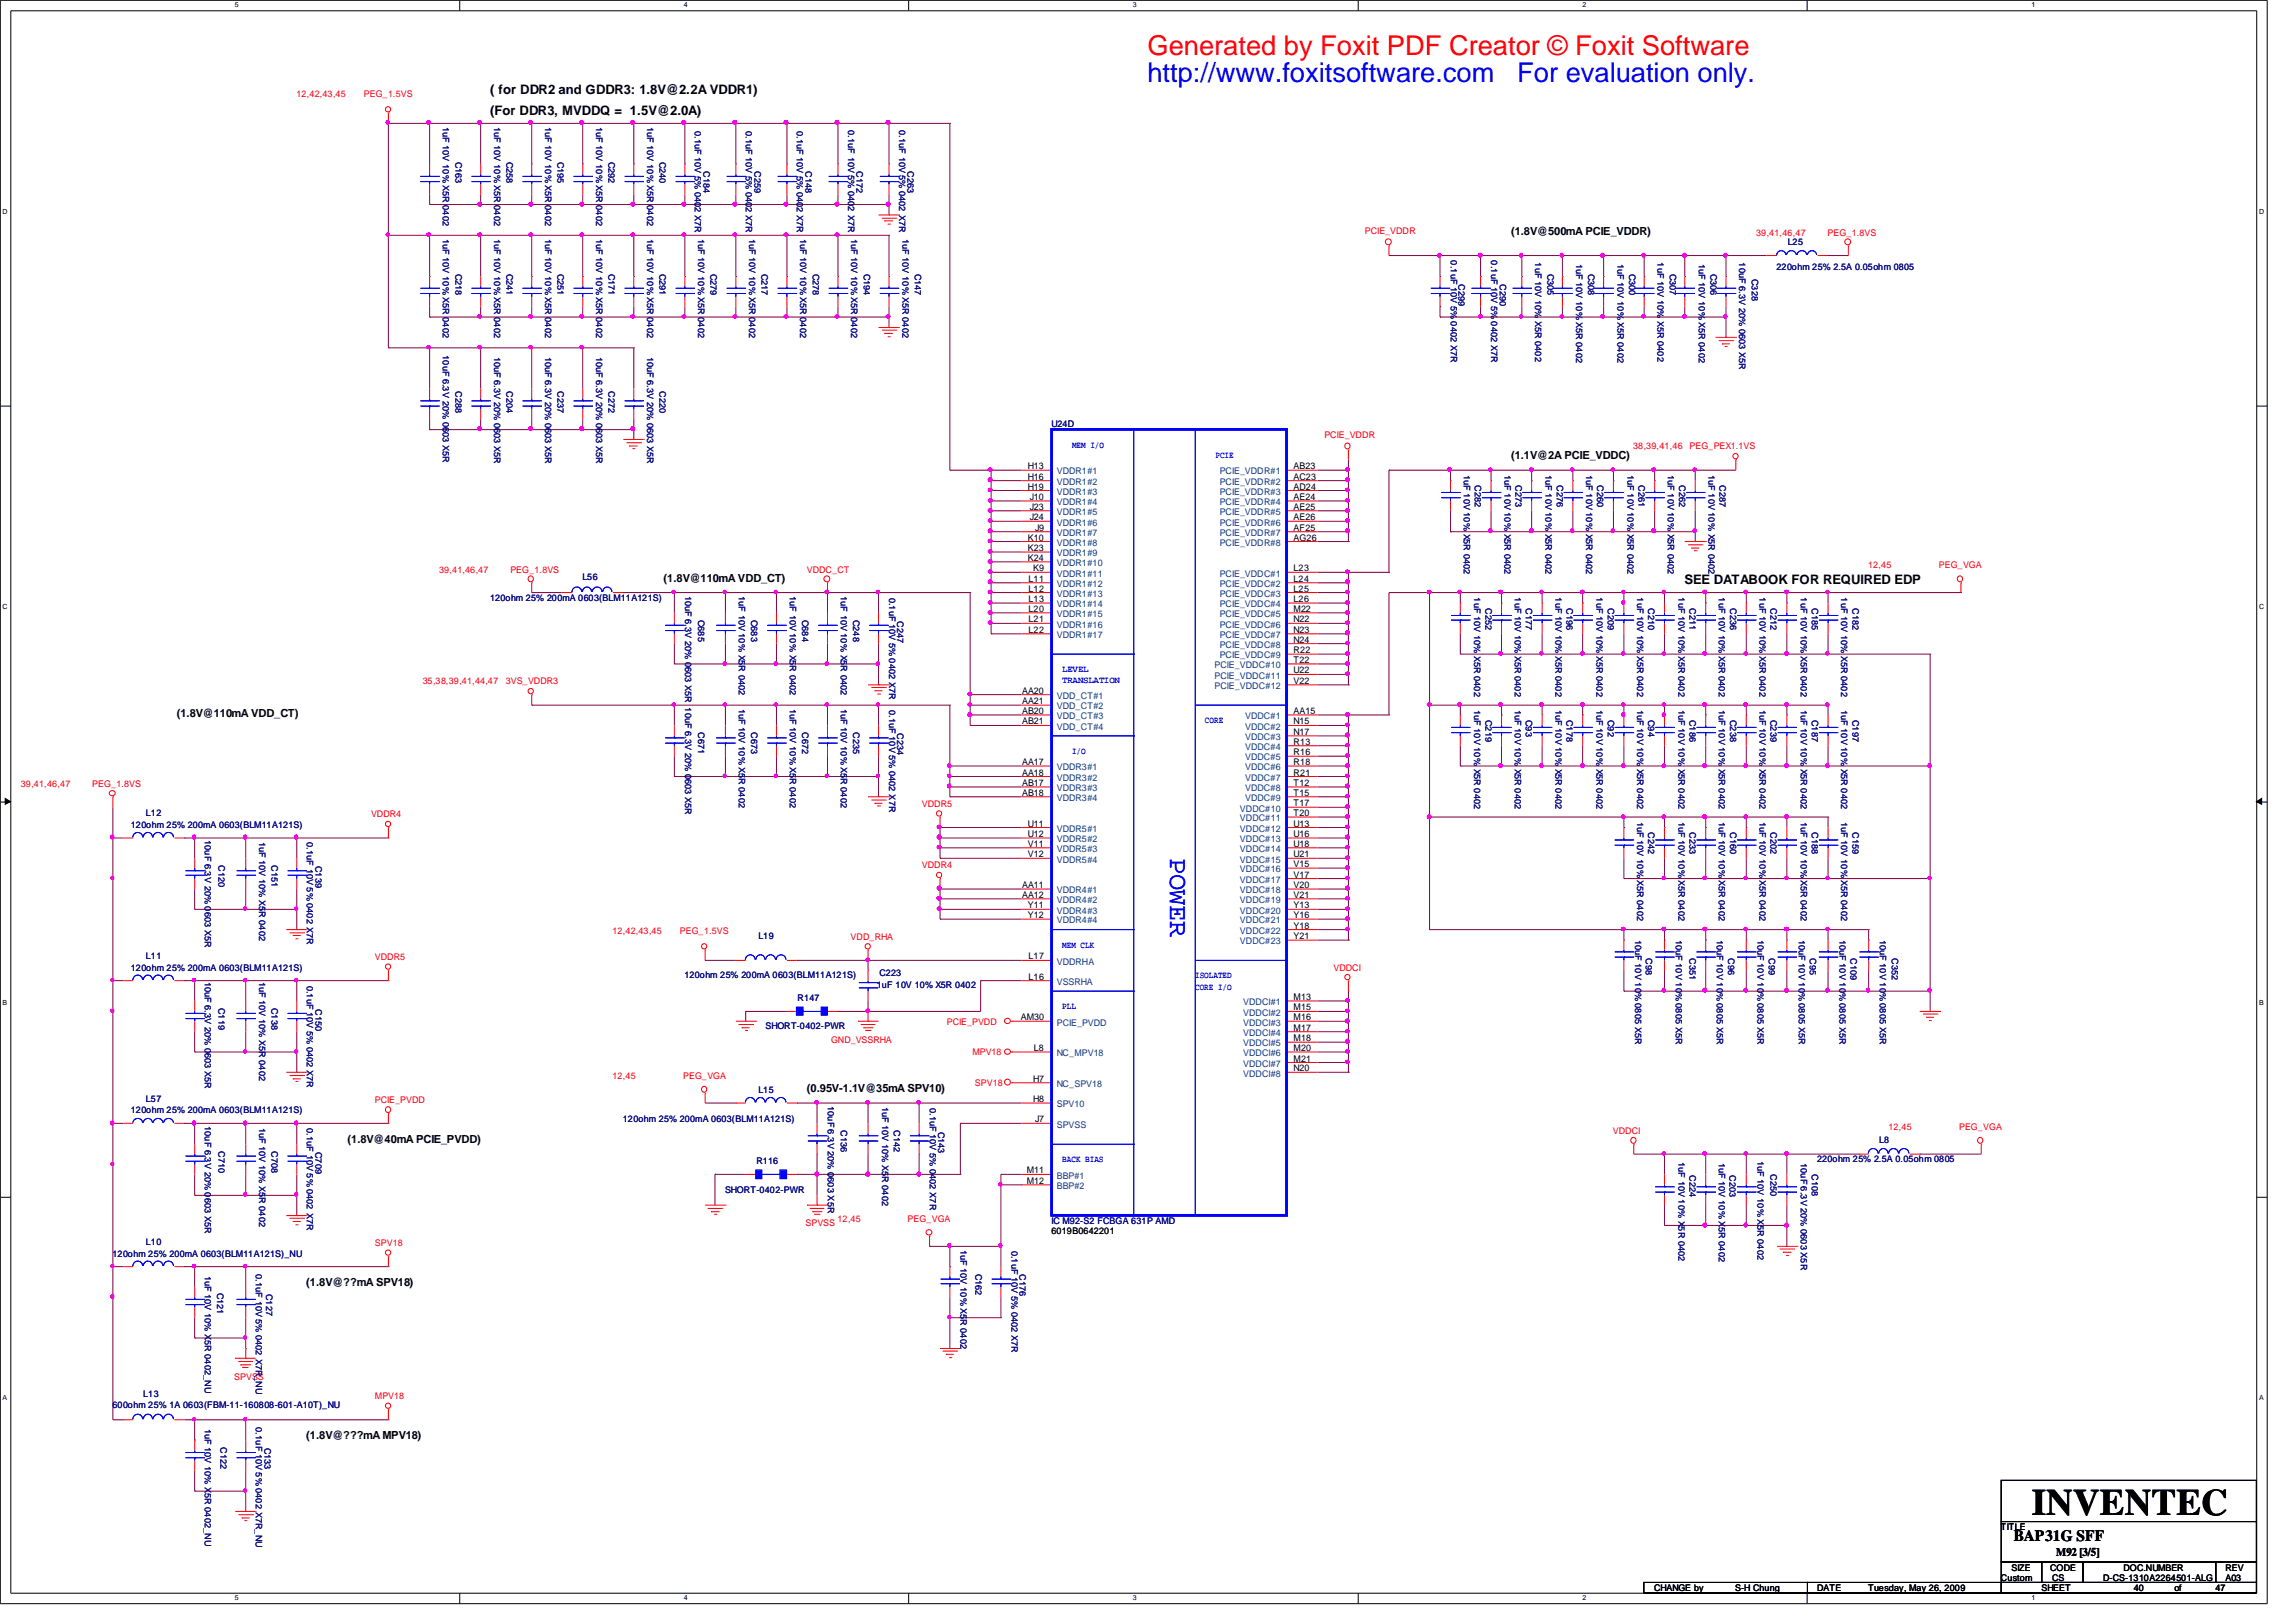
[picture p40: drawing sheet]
<svg xmlns="http://www.w3.org/2000/svg" width="297mm" height="210mm" viewBox="0 0 297 210" stroke-linecap="round" stroke-linejoin="round" font-family="sans-serif">
<defs><g id="words">
<text font-size="4.8" x="262.9" y="196">INVENTEC</text>
<text font-size="3.5" fill="#f00" x="148.5" y="7.1">Generated by Foxit PDF Creator © Foxit Software</text>
<g font-size="3.5" fill="#00f">
<text x="148.5" y="10.6">http://www.foxitsoftware.com</text>
<text x="196.3" y="10.6">For evaluation only.</text>
</g>
<text font-size="3.4" fill="#00f" x="151.4" y="111" transform="rotate(90 151.4 111)">POWER</text>
<text font-size="2" x="260.5" y="199.4">BAP31G SFF</text>
<g font-size="1.7">
<text x="63.4" y="12.2">( for DDR2 and GDDR3: 1.8V@2.2A VDDR1)</text>
<text x="63.4" y="14.8">(For DDR3, MVDDQ = 1.5V@2.0A)</text>
<text x="217.9" y="75.6">SEE DATABOOK FOR REQUIRED EDP</text>
</g>
<text font-size="1.5" x="266" y="201.3">M92 [3/5]</text>
<g font-size="1.4">
<text x="195.5" y="30.4">(1.8V@500mA PCIE_VDDR)</text>
<text x="195.5" y="59.4">(1.1V@2A PCIE_VDDC)</text>
<text x="85.9" y="75.3">(1.8V@110mA VDD_CT)</text>
<text x="22.9" y="92.8">(1.8V@110mA VDD_CT)</text>
<text x="104.4" y="141.3">(0.95V-1.1V@35mA SPV10)</text>
<text x="45" y="147.9">(1.8V@40mA PCIE_PVDD)</text>
<text x="39.6" y="166.4">(1.8V@??mA SPV18)</text>
<text x="39.6" y="186.2">(1.8V@???mA MPV18)</text>
</g>
<g font-size="1.2" fill="#f00">
<text x="38.4" y="12.5">12,42,43,45</text>
<text x="47.1" y="12.5">PEG_1.5VS</text>
<text x="176.6" y="30.3">PCIE_VDDR</text>
<text x="227.2" y="30.5">39,41,46,47</text>
<text x="236.5" y="30.5">PEG_1.8VS</text>
<text x="171.3" y="56.7">PCIE_VDDR</text>
<text x="211.3" y="58.1">38,39,41,46</text>
<text x="218.6" y="58.1">PEG_PEX1.1VS</text>
<text x="56.8" y="74.1">39,41,46,47</text>
<text x="66" y="74.1">PEG_1.8VS</text>
<text x="104.4" y="74.1">VDDC_CT</text>
<text x="241.7" y="73.5">12,45</text>
<text x="250.8" y="73.5">PEG_VGA</text>
<text x="54.7" y="88.5">35,38,39,41,44,47</text>
<text x="65.4" y="88.5">3VS_VDDR3</text>
<text x="2.7" y="101.8">39,41,46,47</text>
<text x="11.9" y="101.8">PEG_1.8VS</text>
<text x="48" y="105.7">VDDR4</text>
<text x="119.3" y="104.4">VDDR5</text>
<text x="119.3" y="112.4">VDDR4</text>
<text x="48.5" y="124.2">VDDR5</text>
<text x="79.2" y="120.8">12,42,43,45</text>
<text x="88" y="120.8">PEG_1.5VS</text>
<text x="110.1" y="121.6">VDD_RHA</text>
<text x="172.5" y="125.6">VDDCI</text>
<text x="107.5" y="135">GND_VSSRHA</text>
<text x="122.5" y="132.6">PCIE_PVDD</text>
<text x="125.8" y="136.5">MPV18</text>
<text x="48.5" y="142.7">PCIE_PVDD</text>
<text x="79.2" y="139.5">12,45</text>
<text x="88.4" y="139.5">PEG_VGA</text>
<text x="126.1" y="140.5">SPV18</text>
<text x="208.7" y="146.7">VDDCI</text>
<text x="244.3" y="146.1">12,45</text>
<text x="253.5" y="146.1">PEG_VGA</text>
<text x="48.5" y="161.2">SPV18</text>
<text x="104.2" y="158.7">SPVSS</text>
<text x="108.4" y="158.1">12,45</text>
<text x="117.4" y="158.1">PEG_VGA</text>
<text x="30.3" y="178.5">SPVSS</text>
<text x="48.5" y="181">MPV18</text>
</g>
<g font-size="1.2" fill="#000080">
<text x="57.3" y="16.4" transform="rotate(90 57.3 16.4)">1uF 10V 10% X5R 0402</text>
<text x="63.9" y="16.4" transform="rotate(90 63.9 16.4)">1uF 10V 10% X5R 0402</text>
<text x="70.5" y="16.4" transform="rotate(90 70.5 16.4)">1uF 10V 10% X5R 0402</text>
<text x="77.1" y="16.4" transform="rotate(90 77.1 16.4)">1uF 10V 10% X5R 0402</text>
<text x="83.7" y="16.4" transform="rotate(90 83.7 16.4)">1uF 10V 10% X5R 0402</text>
<text x="89.9" y="16.9" transform="rotate(90 89.9 16.9)">0.1uF 10V 5% 0402 X7R</text>
<text x="96.5" y="16.9" transform="rotate(90 96.5 16.9)">0.1uF 10V 5% 0402 X7R</text>
<text x="103.1" y="16.9" transform="rotate(90 103.1 16.9)">0.1uF 10V 5% 0402 X7R</text>
<text x="109.7" y="16.8" transform="rotate(90 109.7 16.8)">0.1uF 10V 5% 0402 X7R</text>
<text x="116.3" y="16.8" transform="rotate(90 116.3 16.8)">0.1uF 10V 5% 0402 X7R</text>
<text x="58.9" y="20.9" transform="rotate(90 58.9 20.9)">C163</text>
<text x="65.5" y="20.9" transform="rotate(90 65.5 20.9)">C258</text>
<text x="72.1" y="20.9" transform="rotate(90 72.1 20.9)">C195</text>
<text x="78.7" y="20.9" transform="rotate(90 78.7 20.9)">C292</text>
<text x="85.3" y="20.9" transform="rotate(90 85.3 20.9)">C240</text>
<text x="91" y="22.2" transform="rotate(90 91 22.2)">C184</text>
<text x="97.6" y="22.2" transform="rotate(90 97.6 22.2)">C259</text>
<text x="104.2" y="22.2" transform="rotate(90 104.2 22.2)">C148</text>
<text x="110.8" y="22.2" transform="rotate(90 110.8 22.2)">C172</text>
<text x="117.4" y="22.2" transform="rotate(90 117.4 22.2)">C263</text>
<text x="57.3" y="30.9" transform="rotate(90 57.3 30.9)">1uF 10V 10% X5R 0402</text>
<text x="58.9" y="35.4" transform="rotate(90 58.9 35.4)">C218</text>
<text x="63.9" y="30.9" transform="rotate(90 63.9 30.9)">1uF 10V 10% X5R 0402</text>
<text x="65.5" y="35.4" transform="rotate(90 65.5 35.4)">C241</text>
<text x="70.5" y="30.9" transform="rotate(90 70.5 30.9)">1uF 10V 10% X5R 0402</text>
<text x="72.1" y="35.4" transform="rotate(90 72.1 35.4)">C251</text>
<text x="77.1" y="30.9" transform="rotate(90 77.1 30.9)">1uF 10V 10% X5R 0402</text>
<text x="78.7" y="35.4" transform="rotate(90 78.7 35.4)">C171</text>
<text x="83.7" y="30.9" transform="rotate(90 83.7 30.9)">1uF 10V 10% X5R 0402</text>
<text x="85.3" y="35.4" transform="rotate(90 85.3 35.4)">C291</text>
<text x="90.3" y="30.9" transform="rotate(90 90.3 30.9)">1uF 10V 10% X5R 0402</text>
<text x="91.9" y="35.4" transform="rotate(90 91.9 35.4)">C279</text>
<text x="96.9" y="30.9" transform="rotate(90 96.9 30.9)">1uF 10V 10% X5R 0402</text>
<text x="98.5" y="35.4" transform="rotate(90 98.5 35.4)">C217</text>
<text x="103.5" y="30.9" transform="rotate(90 103.5 30.9)">1uF 10V 10% X5R 0402</text>
<text x="105.1" y="35.4" transform="rotate(90 105.1 35.4)">C278</text>
<text x="110.1" y="30.9" transform="rotate(90 110.1 30.9)">1uF 10V 10% X5R 0402</text>
<text x="111.7" y="35.4" transform="rotate(90 111.7 35.4)">C194</text>
<text x="116.7" y="30.9" transform="rotate(90 116.7 30.9)">1uF 10V 10% X5R 0402</text>
<text x="118.4" y="35.4" transform="rotate(90 118.4 35.4)">C147</text>
<text x="187.7" y="33.7" transform="rotate(90 187.7 33.7)">0.1uF 10V 5% 0402 X7R</text>
<text x="192.9" y="33.7" transform="rotate(90 192.9 33.7)">0.1uF 10V 5% 0402 X7R</text>
<text x="198.6" y="34" transform="rotate(90 198.6 34)">1uF 10V 10% X5R 0402</text>
<text x="200.2" y="35.4" transform="rotate(90 200.2 35.4)">C305</text>
<text x="203.9" y="34.1" transform="rotate(90 203.9 34.1)">1uF 10V 10% X5R 0402</text>
<text x="205.5" y="35.4" transform="rotate(90 205.5 35.4)">C308</text>
<text x="209.3" y="34.1" transform="rotate(90 209.3 34.1)">1uF 10V 10% X5R 0402</text>
<text x="210.8" y="35.4" transform="rotate(90 210.8 35.4)">C300</text>
<text x="214.4" y="34" transform="rotate(90 214.4 34)">1uF 10V 10% X5R 0402</text>
<text x="216" y="35.4" transform="rotate(90 216 35.4)">C307</text>
<text x="219.8" y="34.1" transform="rotate(90 219.8 34.1)">1uF 10V 10% X5R 0402</text>
<text x="221.3" y="35.4" transform="rotate(90 221.3 35.4)">C306</text>
<text x="225" y="34" transform="rotate(90 225 34)">10uF 6.3V 20% 0603 X5R</text>
<text x="229.8" y="35">220ohm 25% 2.5A 0.05ohm 0805</text>
<text x="231.3" y="31.7">L25</text>
<text x="188.7" y="36.7" transform="rotate(90 188.7 36.7)">C299</text>
<text x="194" y="36.7" transform="rotate(90 194 36.7)">C290</text>
<text x="226.6" y="36.1" transform="rotate(90 226.6 36.1)">C328</text>
<text x="57.3" y="46" transform="rotate(90 57.3 46)">10uF 6.3V 20% 0603 X5R</text>
<text x="63.9" y="46.1" transform="rotate(90 63.9 46.1)">10uF 6.3V 20% 0603 X5R</text>
<text x="70.5" y="46.1" transform="rotate(90 70.5 46.1)">10uF 6.3V 20% 0603 X5R</text>
<text x="77.1" y="46.1" transform="rotate(90 77.1 46.1)">10uF 6.3V 20% 0603 X5R</text>
<text x="83.7" y="46.1" transform="rotate(90 83.7 46.1)">10uF 6.3V 20% 0603 X5R</text>
<text x="58.9" y="50.6" transform="rotate(90 58.9 50.6)">C288</text>
<text x="65.5" y="50.6" transform="rotate(90 65.5 50.6)">C204</text>
<text x="72.1" y="50.6" transform="rotate(90 72.1 50.6)">C237</text>
<text x="78.7" y="50.6" transform="rotate(90 78.7 50.6)">C272</text>
<text x="85.3" y="50.6" transform="rotate(90 85.3 50.6)">C220</text>
<text x="136" y="55.3">U24D</text>
<text x="189.4" y="61.5" transform="rotate(90 189.4 61.5)">1uF 10V 10% X5R 0402</text>
<text x="190.8" y="62.7" transform="rotate(90 190.8 62.7)">C282</text>
<text x="194.6" y="61.5" transform="rotate(90 194.6 61.5)">1uF 10V 10% X5R 0402</text>
<text x="196.1" y="62.7" transform="rotate(90 196.1 62.7)">C273</text>
<text x="200" y="61.5" transform="rotate(90 200 61.5)">1uF 10V 10% X5R 0402</text>
<text x="201.4" y="62.7" transform="rotate(90 201.4 62.7)">C276</text>
<text x="205.2" y="61.5" transform="rotate(90 205.2 61.5)">1uF 10V 10% X5R 0402</text>
<text x="206.7" y="62.7" transform="rotate(90 206.7 62.7)">C260</text>
<text x="210.5" y="61.5" transform="rotate(90 210.5 61.5)">1uF 10V 10% X5R 0402</text>
<text x="212" y="62.7" transform="rotate(90 212 62.7)">C261</text>
<text x="215.8" y="61.5" transform="rotate(90 215.8 61.5)">1uF 10V 10% X5R 0402</text>
<text x="217.2" y="62.7" transform="rotate(90 217.2 62.7)">C262</text>
<text x="221" y="61.5" transform="rotate(90 221 61.5)">1uF 10V 10% X5R 0402</text>
<text x="222.5" y="62.7" transform="rotate(90 222.5 62.7)">C287</text>
<text x="63.4" y="77.7">120ohm 25% 200mA 0603(BLM11A121S)</text>
<text x="75.3" y="75.1">L56</text>
<text x="88.6" y="77" transform="rotate(90 88.6 77)">10uF 6.3V 20% 0603 X5R</text>
<text x="95.6" y="77.1" transform="rotate(90 95.6 77.1)">1uF 10V 10% X5R 0402</text>
<text x="102.2" y="77.1" transform="rotate(90 102.2 77.1)">1uF 10V 10% X5R 0402</text>
<text x="108.8" y="77.1" transform="rotate(90 108.8 77.1)">1uF 10V 10% X5R 0402</text>
<text x="115.1" y="77.3" transform="rotate(90 115.1 77.3)">0.1uF 10V 5% 0402 X7R</text>
<text x="190.7" y="77.3" transform="rotate(90 190.7 77.3)">1uF 10V 10% X5R 0402</text>
<text x="196" y="77.3" transform="rotate(90 196 77.3)">1uF 10V 10% X5R 0402</text>
<text x="201.2" y="77.3" transform="rotate(90 201.2 77.3)">1uF 10V 10% X5R 0402</text>
<text x="206.6" y="77.3" transform="rotate(90 206.6 77.3)">1uF 10V 10% X5R 0402</text>
<text x="211.8" y="77.3" transform="rotate(90 211.8 77.3)">1uF 10V 10% X5R 0402</text>
<text x="217.1" y="77.3" transform="rotate(90 217.1 77.3)">1uF 10V 10% X5R 0402</text>
<text x="222.4" y="77.3" transform="rotate(90 222.4 77.3)">1uF 10V 10% X5R 0402</text>
<text x="227.6" y="77.3" transform="rotate(90 227.6 77.3)">1uF 10V 10% X5R 0402</text>
<text x="233" y="77.3" transform="rotate(90 233 77.3)">1uF 10V 10% X5R 0402</text>
<text x="238.2" y="77.3" transform="rotate(90 238.2 77.3)">1uF 10V 10% X5R 0402</text>
<text x="90.3" y="80.2" transform="rotate(90 90.3 80.2)">C685</text>
<text x="97.2" y="80.2" transform="rotate(90 97.2 80.2)">C683</text>
<text x="103.8" y="80.2" transform="rotate(90 103.8 80.2)">C684</text>
<text x="110.4" y="80.2" transform="rotate(90 110.4 80.2)">C248</text>
<text x="116.1" y="80.3" transform="rotate(90 116.1 80.3)">C247</text>
<text x="192.2" y="78.7" transform="rotate(90 192.2 78.7)">C252</text>
<text x="197.4" y="78.7" transform="rotate(90 197.4 78.7)">C177</text>
<text x="202.7" y="78.7" transform="rotate(90 202.7 78.7)">C196</text>
<text x="208" y="78.7" transform="rotate(90 208 78.7)">C209</text>
<text x="213.3" y="78.7" transform="rotate(90 213.3 78.7)">C210</text>
<text x="218.6" y="78.7" transform="rotate(90 218.6 78.7)">C211</text>
<text x="223.8" y="78.7" transform="rotate(90 223.8 78.7)">C236</text>
<text x="229.1" y="78.7" transform="rotate(90 229.1 78.7)">C212</text>
<text x="234.4" y="78.7" transform="rotate(90 234.4 78.7)">C185</text>
<text x="239.7" y="78.7" transform="rotate(90 239.7 78.7)">C182</text>
<text x="88.6" y="91.5" transform="rotate(90 88.6 91.5)">10uF 6.3V 20% 0603 X5R</text>
<text x="90.3" y="94.7" transform="rotate(90 90.3 94.7)">C671</text>
<text x="95.6" y="91.7" transform="rotate(90 95.6 91.7)">1uF 10V 10% X5R 0402</text>
<text x="97.2" y="94.7" transform="rotate(90 97.2 94.7)">C673</text>
<text x="102.2" y="91.7" transform="rotate(90 102.2 91.7)">1uF 10V 10% X5R 0402</text>
<text x="103.8" y="94.7" transform="rotate(90 103.8 94.7)">C672</text>
<text x="108.8" y="91.7" transform="rotate(90 108.8 91.7)">1uF 10V 10% X5R 0402</text>
<text x="110.4" y="94.7" transform="rotate(90 110.4 94.7)">C235</text>
<text x="115.1" y="91.9" transform="rotate(90 115.1 91.9)">0.1uF 10V 5% 0402 X7R</text>
<text x="116.1" y="94.8" transform="rotate(90 116.1 94.8)">C234</text>
<text x="190.7" y="91.9" transform="rotate(90 190.7 91.9)">1uF 10V 10% X5R 0402</text>
<text x="192.2" y="93.1" transform="rotate(90 192.2 93.1)">C219</text>
<text x="196" y="91.9" transform="rotate(90 196 91.9)">1uF 10V 10% X5R 0402</text>
<text x="197.4" y="93.1" transform="rotate(90 197.4 93.1)">C93</text>
<text x="201.2" y="91.9" transform="rotate(90 201.2 91.9)">1uF 10V 10% X5R 0402</text>
<text x="202.7" y="93.1" transform="rotate(90 202.7 93.1)">C178</text>
<text x="206.6" y="91.9" transform="rotate(90 206.6 91.9)">1uF 10V 10% X5R 0402</text>
<text x="208" y="93.1" transform="rotate(90 208 93.1)">C92</text>
<text x="211.8" y="91.9" transform="rotate(90 211.8 91.9)">1uF 10V 10% X5R 0402</text>
<text x="213.3" y="93.1" transform="rotate(90 213.3 93.1)">C94</text>
<text x="217.1" y="91.9" transform="rotate(90 217.1 91.9)">1uF 10V 10% X5R 0402</text>
<text x="218.6" y="93.1" transform="rotate(90 218.6 93.1)">C186</text>
<text x="222.4" y="91.9" transform="rotate(90 222.4 91.9)">1uF 10V 10% X5R 0402</text>
<text x="223.8" y="93.1" transform="rotate(90 223.8 93.1)">C238</text>
<text x="227.6" y="91.9" transform="rotate(90 227.6 91.9)">1uF 10V 10% X5R 0402</text>
<text x="229.1" y="93.1" transform="rotate(90 229.1 93.1)">C239</text>
<text x="233" y="91.9" transform="rotate(90 233 91.9)">1uF 10V 10% X5R 0402</text>
<text x="234.4" y="93.1" transform="rotate(90 234.4 93.1)">C187</text>
<text x="238.2" y="91.9" transform="rotate(90 238.2 91.9)">1uF 10V 10% X5R 0402</text>
<text x="239.7" y="93.1" transform="rotate(90 239.7 93.1)">C197</text>
<text x="16.9" y="107.1">120ohm 25% 200mA 0603(BLM11A121S)</text>
<text x="18.9" y="105.6">L12</text>
<text x="211.8" y="106.3" transform="rotate(90 211.8 106.3)">1uF 10V 10% X5R 0402</text>
<text x="213.3" y="107.7" transform="rotate(90 213.3 107.7)">C242</text>
<text x="217.1" y="106.3" transform="rotate(90 217.1 106.3)">1uF 10V 10% X5R 0402</text>
<text x="218.6" y="107.7" transform="rotate(90 218.6 107.7)">C233</text>
<text x="222.4" y="106.3" transform="rotate(90 222.4 106.3)">1uF 10V 10% X5R 0402</text>
<text x="223.8" y="107.7" transform="rotate(90 223.8 107.7)">C160</text>
<text x="227.6" y="106.3" transform="rotate(90 227.6 106.3)">1uF 10V 10% X5R 0402</text>
<text x="229.1" y="107.7" transform="rotate(90 229.1 107.7)">C202</text>
<text x="233" y="106.3" transform="rotate(90 233 106.3)">1uF 10V 10% X5R 0402</text>
<text x="234.4" y="107.7" transform="rotate(90 234.4 107.7)">C188</text>
<text x="238.2" y="106.3" transform="rotate(90 238.2 106.3)">1uF 10V 10% X5R 0402</text>
<text x="239.7" y="107.7" transform="rotate(90 239.7 107.7)">C159</text>
<text x="26.5" y="108.7" transform="rotate(90 26.5 108.7)">10uF 6.3V 20% 0603 X5R</text>
<text x="28.3" y="111.9" transform="rotate(90 28.3 111.9)">C120</text>
<text x="33.5" y="108.9" transform="rotate(90 33.5 108.9)">1uF 10V 10% X5R 0402</text>
<text x="35.1" y="111.9" transform="rotate(90 35.1 111.9)">C151</text>
<text x="39.7" y="109" transform="rotate(90 39.7 109)">0.1uF 10V 5% 0402 X7R</text>
<text x="40.8" y="112" transform="rotate(90 40.8 112)">C139</text>
<text x="16.9" y="125.6">120ohm 25% 200mA 0603(BLM11A121S)</text>
<text x="18.9" y="124.1">L11</text>
<text x="98.1" y="121.5">L19</text>
<text x="211.6" y="121.6" transform="rotate(90 211.6 121.6)">10uF 10V 10% 0805 X5R</text>
<text x="212.9" y="124" transform="rotate(90 212.9 124)">C98</text>
<text x="216.8" y="121.6" transform="rotate(90 216.8 121.6)">10uF 10V 10% 0805 X5R</text>
<text x="218.6" y="124" transform="rotate(90 218.6 124)">C351</text>
<text x="222.1" y="121.6" transform="rotate(90 222.1 121.6)">10uF 10V 10% 0805 X5R</text>
<text x="223.6" y="124" transform="rotate(90 223.6 124)">C96</text>
<text x="227.4" y="121.6" transform="rotate(90 227.4 121.6)">10uF 10V 10% 0805 X5R</text>
<text x="228.8" y="124" transform="rotate(90 228.8 124)">C99</text>
<text x="232.7" y="121.6" transform="rotate(90 232.7 121.6)">10uF 10V 10% 0805 X5R</text>
<text x="234.2" y="124" transform="rotate(90 234.2 124)">C95</text>
<text x="238" y="121.6" transform="rotate(90 238 121.6)">10uF 10V 10% 0805 X5R</text>
<text x="239.4" y="124" transform="rotate(90 239.4 124)">C109</text>
<text x="243.2" y="121.6" transform="rotate(90 243.2 121.6)">10uF 10V 10% 0805 X5R</text>
<text x="244.7" y="124" transform="rotate(90 244.7 124)">C352</text>
<text x="26.5" y="127" transform="rotate(90 26.5 127)">10uF 6.3V 20% 0603 X5R</text>
<text x="28.3" y="130.4" transform="rotate(90 28.3 130.4)">C119</text>
<text x="33.5" y="127" transform="rotate(90 33.5 127)">1uF 10V 10% X5R 0402</text>
<text x="35.1" y="130.4" transform="rotate(90 35.1 130.4)">C138</text>
<text x="39.7" y="127.5" transform="rotate(90 39.7 127.5)">0.1uF 10V 5% 0402 X7R</text>
<text x="40.8" y="130.6" transform="rotate(90 40.8 130.6)">C150</text>
<text x="88.6" y="126.6">120ohm 25% 200mA 0603(BLM11A121S)</text>
<text x="103.2" y="129.5">R147</text>
<text x="113.4" y="127.8">1uF 10V 10% X5R 0402</text>
<text x="113.8" y="126.2">C223</text>
<text x="99.1" y="133.2">SHORT-0402-PWR</text>
<text x="18.9" y="142.6">L57</text>
<text x="98.1" y="141.4">L15</text>
<text x="107.1" y="143.1" transform="rotate(90 107.1 143.1)">10uF 6.3V 20% 0603 X5R</text>
<text x="114.1" y="143.2" transform="rotate(90 114.1 143.2)">1uF 10V 10% X5R 0402</text>
<text x="120.3" y="143.3" transform="rotate(90 120.3 143.3)">0.1uF 10V 5% 0402 X7R</text>
<text x="16.9" y="144">120ohm 25% 200mA 0603(BLM11A121S)</text>
<text x="26.5" y="145.7" transform="rotate(90 26.5 145.7)">10uF 6.3V 20% 0603 X5R</text>
<text x="28.3" y="148.9" transform="rotate(90 28.3 148.9)">C710</text>
<text x="33.5" y="145.9" transform="rotate(90 33.5 145.9)">1uF 10V 10% X5R 0402</text>
<text x="35.1" y="148.9" transform="rotate(90 35.1 148.9)">C708</text>
<text x="39.7" y="146" transform="rotate(90 39.7 146)">0.1uF 10V 5% 0402 X7R</text>
<text x="40.8" y="149" transform="rotate(90 40.8 149)">C709</text>
<text x="80.6" y="145.1">120ohm 25% 200mA 0603(BLM11A121S)</text>
<text x="108.8" y="146.2" transform="rotate(90 108.8 146.2)">C136</text>
<text x="115.6" y="146.2" transform="rotate(90 115.6 146.2)">C142</text>
<text x="121.4" y="146.4" transform="rotate(90 121.4 146.4)">C143</text>
<text x="243.1" y="147.9">L8</text>
<text x="93.8" y="154.3">SHORT-0402-PWR</text>
<text x="97.9" y="150.6">R116</text>
<text x="217.1" y="150.4" transform="rotate(90 217.1 150.4)">1uF 10V 10% X5R 0402</text>
<text x="218.6" y="152.1" transform="rotate(90 218.6 152.1)">C224</text>
<text x="222.4" y="150.5" transform="rotate(90 222.4 150.5)">1uF 10V 10% X5R 0402</text>
<text x="223.8" y="152.1" transform="rotate(90 223.8 152.1)">C203</text>
<text x="227.4" y="150.2" transform="rotate(90 227.4 150.2)">1uF 10V 10% X5R 0402</text>
<text x="229.1" y="151.9" transform="rotate(90 229.1 151.9)">C250</text>
<text x="233" y="150.5" transform="rotate(90 233 150.5)">10uF 6.3V 20% 0603 X5R</text>
<text x="234.4" y="151.9" transform="rotate(90 234.4 151.9)">C108</text>
<text x="235.1" y="150.4">220ohm 25% 2.5A 0.05ohm 0805</text>
<text x="18.9" y="161.1">L10</text>
<text x="124.3" y="161.7" transform="rotate(90 124.3 161.7)">1uF 10V 10% X5R 0402</text>
<text x="130.9" y="161.8" transform="rotate(90 130.9 161.8)">0.1uF 10V 5% 0402 X7R</text>
<text x="136" y="158.3">IC M92-S2 FCBGA 631P AMD</text>
<text x="14.6" y="162.6">120ohm 25% 200mA 0603(BLM11A121S)_NU</text>
<text x="26.5" y="165" transform="rotate(90 26.5 165)">1uF 10V 10% X5R 0402_NU</text>
<text x="28.1" y="167.2" transform="rotate(90 28.1 167.2)">C121</text>
<text x="33.1" y="164.8" transform="rotate(90 33.1 164.8)">0.1uF 10V 5% 0402 X7R_NU</text>
<text x="34.5" y="167.4" transform="rotate(90 34.5 167.4)">C127</text>
<text x="126.2" y="164.8" transform="rotate(90 126.2 164.8)">C162</text>
<text x="131.9" y="164.8" transform="rotate(90 131.9 164.8)">C176</text>
<text x="14.6" y="182.1">600ohm 25% 1A 0603(FBM-11-160808-601-A10T)_NU</text>
<text x="18.5" y="180.8">L13</text>
<text x="26.5" y="184.8" transform="rotate(90 26.5 184.8)">1uF 10V 10% X5R 0402_NU</text>
<text x="33.1" y="184.7" transform="rotate(90 33.1 184.7)">0.1uF 10V 5% 0402 X7R_NU</text>
<text x="28.5" y="187.2" transform="rotate(90 28.5 187.2)">C122</text>
<text x="34.2" y="187.3" transform="rotate(90 34.2 187.3)">C133</text>
</g>
<g font-size="1.2" fill="#00f">
<text x="138.7" y="57.9">MEM I/O</text>
<text x="157.3" y="59.3">PCIE</text>
<text x="137.4" y="87">LEVEL</text>
<text x="137.4" y="88.4">TRANSLATION</text>
<text x="155.9" y="93.6">CORE</text>
<text x="138.7" y="97.5">I/O</text>
<text x="137.4" y="122.7">MEM CLK</text>
<text x="137.4" y="130.6">PLL</text>
<text x="154.6" y="126.6">ISOLATED</text>
<text x="154.6" y="128">CORE I/O</text>
<text x="137.4" y="150.4">BACK BIAS</text>
</g>
<g font-size="1.2">
<text x="133" y="60.7">H13</text>
<text x="133" y="62.1">H16</text>
<text x="133" y="63.3">H19</text>
<text x="133.3" y="64.7">J10</text>
<text x="133.3" y="66">J23</text>
<text x="167.4" y="60.7">AB23</text>
<text x="167.4" y="62.1">AC23</text>
<text x="167.4" y="63.3">AD24</text>
<text x="167.4" y="64.7">AE24</text>
<text x="167.4" y="66">AE25</text>
<text x="133" y="69.9">K10</text>
<text x="133" y="71.3">K23</text>
<text x="133.3" y="67.3">J24</text>
<text x="133.9" y="68.7">J9</text>
<text x="167.4" y="67.3">AE26</text>
<text x="167.4" y="68.7">AF25</text>
<text x="167.4" y="69.9">AG26</text>
<text x="133" y="72.6">K24</text>
<text x="133.1" y="75.3">L11</text>
<text x="133.1" y="76.5">L12</text>
<text x="133.1" y="77.9">L13</text>
<text x="133.7" y="73.9">K9</text>
<text x="167.4" y="73.9">L23</text>
<text x="167.4" y="75.3">L24</text>
<text x="167.4" y="76.5">L25</text>
<text x="167.4" y="77.9">L26</text>
<text x="133.1" y="79.2">L20</text>
<text x="133.1" y="80.5">L21</text>
<text x="133.1" y="81.9">L22</text>
<text x="167.4" y="79.2">M22</text>
<text x="167.4" y="80.5">N22</text>
<text x="167.4" y="81.9">N23</text>
<text x="167.4" y="83.1">N24</text>
<text x="132.2" y="89.7">AA20</text>
<text x="167.4" y="84.5">R22</text>
<text x="167.4" y="85.8">T22</text>
<text x="167.4" y="87.1">U22</text>
<text x="167.4" y="88.5">V22</text>
<text x="132.2" y="91.1">AA21</text>
<text x="132.2" y="92.4">AB20</text>
<text x="132.2" y="93.7">AB21</text>
<text x="167.4" y="92.4">AA15</text>
<text x="167.4" y="93.7">N15</text>
<text x="167.4" y="95.1">N17</text>
<text x="132.2" y="99">AA17</text>
<text x="132.2" y="100.3">AA18</text>
<text x="132.2" y="101.7">AB17</text>
<text x="167.4" y="96.4">R13</text>
<text x="167.4" y="97.7">R16</text>
<text x="167.4" y="99">R18</text>
<text x="167.4" y="100.3">R21</text>
<text x="167.4" y="101.7">T12</text>
<text x="132.2" y="103">AB18</text>
<text x="133" y="106.9">U11</text>
<text x="167.4" y="103">T15</text>
<text x="167.4" y="104.3">T17</text>
<text x="167.4" y="105.6">T20</text>
<text x="167.4" y="106.9">U13</text>
<text x="133" y="108.3">U12</text>
<text x="133" y="109.6">V11</text>
<text x="133" y="110.9">V12</text>
<text x="167.4" y="108.3">U16</text>
<text x="167.4" y="109.6">U18</text>
<text x="167.4" y="110.9">U21</text>
<text x="167.4" y="112.2">V15</text>
<text x="167.4" y="113.5">V17</text>
<text x="132.2" y="114.9">AA11</text>
<text x="132.2" y="116.2">AA12</text>
<text x="133" y="117.5">Y11</text>
<text x="133" y="118.8">Y12</text>
<text x="167.4" y="114.9">V20</text>
<text x="167.4" y="116.2">V21</text>
<text x="167.4" y="117.5">Y13</text>
<text x="167.4" y="118.8">Y16</text>
<text x="133.1" y="124.1">L17</text>
<text x="167.4" y="120.1">Y18</text>
<text x="167.4" y="121.5">Y21</text>
<text x="132.1" y="132">AM30</text>
<text x="133.1" y="126.7">L16</text>
<text x="167.4" y="129.4">M13</text>
<text x="167.4" y="130.7">M15</text>
<text x="167.4" y="132">M16</text>
<text x="133.8" y="136">L8</text>
<text x="167.4" y="133.4">M17</text>
<text x="167.4" y="134.7">M18</text>
<text x="167.4" y="137.3">M21</text>
<text x="167.4" y="136">M20</text>
<text x="133.7" y="140">H7</text>
<text x="133.7" y="142.6">H8</text>
<text x="167.4" y="138.6">N20</text>
<text x="133.9" y="145.2">J7</text>
<text x="132.8" y="151.8">M11</text>
<text x="132.8" y="153.2">M12</text>
<text x="136" y="159.6">6019B0642201</text>
<text x="258.9" y="198">TITLE</text>
<text x="260.2" y="203.2">SIZE</text>
<text x="265.2" y="203.2">CODE</text>
<text x="274.7" y="203.2">DOC.NUMBER</text>
<text x="287.9" y="203.2">REV</text>
<text x="214" y="205.8">CHANGE by</text>
<text x="224.5" y="205.8">S-H Chung</text>
<text x="235.1" y="205.8">DATE</text>
<text x="241.7" y="205.8">Tuesday, May 26, 2009</text>
<text x="258.9" y="204.6">Custom</text>
<text x="264.1" y="205.8">SHEET</text>
<text x="265.5" y="204.6">CS</text>
<text x="272.1" y="204.6">D-CS-1310A2264501-ALG</text>
<text x="276.1" y="205.8">40</text>
<text x="281.3" y="205.8">of</text>
<text x="286.7" y="205.8">47</text>
<text x="287.9" y="204.6">A03</text>
</g>
<g font-size="1.2" fill="#004080">
<text x="136.7" y="61.4">VDDR1#1</text>
<text x="136.7" y="62.7">VDDR1#2</text>
<text x="136.7" y="64">VDDR1#3</text>
<text x="136.7" y="65.4">VDDR1#4</text>
<text x="157.8" y="61.4">PCIE_VDDR#1</text>
<text x="157.8" y="62.7">PCIE_VDDR#2</text>
<text x="157.8" y="64">PCIE_VDDR#3</text>
<text x="157.8" y="65.4">PCIE_VDDR#4</text>
<text x="136.7" y="66.6">VDDR1#5</text>
<text x="136.7" y="68">VDDR1#6</text>
<text x="136.7" y="69.3">VDDR1#7</text>
<text x="136.7" y="70.6">VDDR1#8</text>
<text x="136.7" y="72">VDDR1#9</text>
<text x="157.8" y="66.6">PCIE_VDDR#5</text>
<text x="157.8" y="68">PCIE_VDDR#6</text>
<text x="157.8" y="69.3">PCIE_VDDR#7</text>
<text x="157.8" y="70.6">PCIE_VDDR#8</text>
<text x="136.7" y="73.2">VDDR1#10</text>
<text x="136.7" y="74.6">VDDR1#11</text>
<text x="136.7" y="75.9">VDDR1#12</text>
<text x="136.7" y="77.2">VDDR1#13</text>
<text x="157.8" y="74.6">PCIE_VDDC#1</text>
<text x="157.8" y="75.9">PCIE_VDDC#2</text>
<text x="157.8" y="77.2">PCIE_VDDC#3</text>
<text x="136.7" y="78.6">VDDR1#14</text>
<text x="136.7" y="79.8">VDDR1#15</text>
<text x="136.7" y="81.2">VDDR1#16</text>
<text x="136.7" y="82.6">VDDR1#17</text>
<text x="157.8" y="78.6">PCIE_VDDC#4</text>
<text x="157.8" y="79.8">PCIE_VDDC#5</text>
<text x="157.8" y="81.2">PCIE_VDDC#6</text>
<text x="157.8" y="82.6">PCIE_VDDC#7</text>
<text x="157.8" y="83.8">PCIE_VDDC#8</text>
<text x="157.1" y="86.4">PCIE_VDDC#10</text>
<text x="157.1" y="87.8">PCIE_VDDC#11</text>
<text x="157.1" y="89.2">PCIE_VDDC#12</text>
<text x="157.8" y="85.2">PCIE_VDDC#9</text>
<text x="136.7" y="90.4">VDD_CT#1</text>
<text x="136.7" y="91.8">VDD_CT#2</text>
<text x="136.7" y="93">VDD_CT#3</text>
<text x="136.7" y="94.4">VDD_CT#4</text>
<text x="161.1" y="93">VDDC#1</text>
<text x="161.1" y="94.4">VDDC#2</text>
<text x="161.1" y="95.8">VDDC#3</text>
<text x="136.7" y="99.7">VDDR3#1</text>
<text x="136.7" y="101">VDDR3#2</text>
<text x="161.1" y="97">VDDC#4</text>
<text x="161.1" y="98.4">VDDC#5</text>
<text x="161.1" y="99.7">VDDC#6</text>
<text x="161.1" y="101">VDDC#7</text>
<text x="136.7" y="102.4">VDDR3#3</text>
<text x="136.7" y="103.6">VDDR3#4</text>
<text x="136.7" y="107.6">VDDR5#1</text>
<text x="160.4" y="105">VDDC#10</text>
<text x="160.4" y="106.3">VDDC#11</text>
<text x="160.4" y="107.6">VDDC#12</text>
<text x="161.1" y="102.4">VDDC#8</text>
<text x="161.1" y="103.6">VDDC#9</text>
<text x="136.7" y="109">VDDR5#2</text>
<text x="136.7" y="110.2">VDDR5#3</text>
<text x="136.7" y="111.6">VDDR5#4</text>
<text x="160.4" y="109">VDDC#13</text>
<text x="160.4" y="110.2">VDDC#14</text>
<text x="160.4" y="111.6">VDDC#15</text>
<text x="160.4" y="112.9">VDDC#16</text>
<text x="136.7" y="115.6">VDDR4#1</text>
<text x="136.7" y="116.8">VDDR4#2</text>
<text x="136.7" y="118.2">VDDR4#3</text>
<text x="136.7" y="119.5">VDDR4#4</text>
<text x="160.4" y="114.2">VDDC#17</text>
<text x="160.4" y="115.6">VDDC#18</text>
<text x="160.4" y="116.8">VDDC#19</text>
<text x="160.4" y="118.2">VDDC#20</text>
<text x="160.4" y="119.5">VDDC#21</text>
<text x="136.7" y="124.8">VDDRHA</text>
<text x="160.4" y="120.8">VDDC#22</text>
<text x="160.4" y="122.2">VDDC#23</text>
<text x="136.7" y="127.4">VSSRHA</text>
<text x="160.9" y="130">VDDCI#1</text>
<text x="160.9" y="131.4">VDDCI#2</text>
<text x="136.7" y="132.7">PCIE_PVDD</text>
<text x="136.7" y="136.7">NC_MPV18</text>
<text x="160.9" y="132.7">VDDCI#3</text>
<text x="160.9" y="134">VDDCI#4</text>
<text x="160.9" y="135.4">VDDCI#5</text>
<text x="160.9" y="136.7">VDDCI#6</text>
<text x="136.7" y="140.6">NC_SPV18</text>
<text x="136.7" y="143.3">SPV10</text>
<text x="160.9" y="138">VDDCI#7</text>
<text x="160.9" y="139.3">VDDCI#8</text>
<text x="136.7" y="145.9">SPVSS</text>
<text x="136.7" y="152.5">BBP#1</text>
<text x="136.7" y="153.8">BBP#2</text>
</g>
<g font-size=".9">
<text x="30.4" y=".9">5</text>
<text x="88.5" y=".9">4</text>
<text x="146.6" y=".9">3</text>
<text x="204.7" y=".9">2</text>
<text x="262.8" y=".9">1</text>
<text x=".3" y="27.7">D</text>
<text x="292.3" y="27.7">D</text>
<text x=".3" y="78.8">C</text>
<text x="292.3" y="78.8">C</text>
<text x=".3" y="130">B</text>
<text x="292.3" y="130">B</text>
<text x=".3" y="181.2">A</text>
<text x="292.3" y="181.2">A</text>
<text x="30.4" y="207">5</text>
<text x="88.5" y="207">4</text>
<text x="146.6" y="207">3</text>
<text x="204.7" y="207">2</text>
<text x="262.8" y="207">1</text>
</g>
</g></defs>
<path d="M0 0h293.3v207.5h-293.3zM1.4 1.4h290.6v204.7h-290.6z" fill="none" stroke="#000" stroke-width=".13"/>
<g fill="#fff">
<path d="M30.4 .2h.4v1h-.4z"/>
<path d="M30.4 206.2h.4v1.1h-.4z"/>
</g>
<path d="M59.5 0v1.4M59.5 206.1v1.4" fill="none" stroke="#000" stroke-width=".13"/>
<g fill="#fff">
<path d="M88.5 .2h.4v1h-.4z"/>
<path d="M88.5 206.2h.4v1.1h-.4z"/>
</g>
<path d="M117.6 0v1.4M117.6 206.1v1.4" fill="none" stroke="#000" stroke-width=".13"/>
<g fill="#fff">
<path d="M146.6 .2h.4v1h-.4z"/>
<path d="M146.6 206.2h.4v1.1h-.4z"/>
</g>
<path d="M175.7 0v1.4M175.7 206.1v1.4" fill="none" stroke="#000" stroke-width=".13"/>
<g fill="#fff">
<path d="M204.7 .2h.4v1h-.4z"/>
<path d="M204.7 206.2h.4v1.1h-.4z"/>
</g>
<path d="M233.8 0v1.4M233.8 206.1v1.4" fill="none" stroke="#000" stroke-width=".13"/>
<g fill="#fff">
<path d="M262.8 .2h.4v1h-.4z"/>
<path d="M262.8 206.2h.4v1.1h-.4z"/>
<path d="M.3 26.9h.6v1h-.6z"/>
<path d="M292.3 26.9h.6v1h-.6z"/>
<path d="M.3 78.1h.6v1h-.6z"/>
<path d="M292.3 78.1h.6v1h-.6z"/>
</g>
<path d="M0 52.5h1.4M292 52.5h1.3" fill="none" stroke="#000" stroke-width=".13"/>
<g fill="#fff">
<path d="M.3 129.3h.5v1h-.5z"/>
<path d="M292.3 129.3h.5v1h-.5z"/>
</g>
<path d="M0 103.8h1.4M292 103.8h1.3" fill="none" stroke="#000" stroke-width=".13"/>
<path d="M.7 103.3l.7 .4-.7 .4zM291.9 103.7l.7-.4v.8z" fill="#000" stroke="#000" stroke-width=".13"/>
<g fill="#fff">
<path d="M.3 180.4h.6v1h-.6z"/>
<path d="M292.3 180.4h.6v1h-.6z"/>
</g>
<path d="M0 154.9h1.4M292 154.9h1.3M258.9 191.5h33v5.4h-33zM258.9 196.9h33v5.2h-33zM212.7 204.7h21.1v1.4h-21.1zM233.8 204.7h25.1v1.4h-25.1zM258.9 202.1h5.3v2.6h-5.3zM258.9 204.7h33v1.4h-33zM264.2 202.1h5.3v2.6h-5.3zM269.5 202.1h17.2v2.6h-17.2zM286.7 202.1h5.2v2.6h-5.2z" fill="none" stroke="#000" stroke-width=".13"/>
<g fill="none" stroke="#800040" stroke-width=".13">
<path d="M50.2 16h.1M50.2 16h72.7M50.2 16v29M55.6 16h.1M55.6 16v5.2M62.2 16h.1M62.2 16v5.2M68.8 16h.1M68.8 16v5.2M75.4 16h.1M75.4 16v5.2M82 16h.1"/>
<path d="M82 16v5.2M88.6 16h.1M88.6 16v5.2M95.2 16h.1M95.2 16v5.2M101.8 16h.1M101.8 16v5.2M108.4 16h.1M108.4 16v5.2M115 16h.1M115 16v5.2M122.9 16h.1"/>
<path d="M122.9 16v44.8M50.2 30.4h.1M50.2 30.4h64.8M55.6 26.5h.1M55.6 35.8h.1M55.6 25.2v1.3M55.6 30.4v5.4M55.6 39.7v1.3M55.6 26.5h59.4M62.2 26.5h.1M62.2 30.4h.1M62.2 25.2v1.3"/>
<path d="M62.2 30.4v5.4M62.2 39.7v1.3M68.8 21.2h.1M68.8 26.5h.1M68.8 35.8h.1M68.8 30.4h.1M68.8 25.2v1.3M68.8 30.4v5.4M68.8 39.7v1.3M75.4 21.2h.1M75.4 26.5h.1M75.4 35.8h.1"/>
<path d="M75.4 30.4h.1M75.4 25.2v1.3M75.4 30.4v5.4M75.4 39.7v1.3M82 21.2h.1M82 26.5h.1M82 35.8h.1M82 30.4h.1M82 25.2v1.3M82 30.4v5.4M82 39.7v1.3M88.6 21.2h.1"/>
<path d="M88.6 26.5h.1M88.6 35.8h.1M88.6 30.4h.1M88.6 25.2v1.3M88.6 30.4v5.4M88.6 39.7v1.3M95.2 21.2h.1M95.2 26.5h.1M95.2 35.8h.1M95.2 30.4h.1M95.2 25.2v1.3M95.2 30.4v5.4"/>
<path d="M95.2 39.7v1.3M101.8 21.2h.1M101.8 26.5h.1M101.8 35.8h.1M101.8 30.4h.1M101.8 25.2v1.3M101.8 30.4v5.4M101.8 39.7v1.3M108.4 21.2h.1M108.4 26.5h.1M108.4 35.8h.1M108.4 30.4h.1"/>
<path d="M108.4 25.2v1.3M108.4 30.4v5.4M108.4 39.7v1.3M115 21.2h.1M115 26.5h.1M115 35.8h.1M115 30.4h.1M115 27.8h.1M115 25.2v2.6M115 30.4v5.4M115 39.7v2.7M179.7 33.1h.1"/>
<path d="M179.7 33.1h48.9M186.3 33.1h.1M186.3 35.8h.1M186.3 39.7h.1M186.3 33.1v2.7M186.3 39.7v1.3M191.6 35.8h.1M191.6 33.1h.1M191.6 33.1v2.7M191.6 39.7v1.3M196.9 35.8h.1M196.9 33.1h.1"/>
<path d="M196.9 33.1v2.7M196.9 39.7v1.3M202.1 35.8h.1M202.1 33.1h.1M202.1 33.1v2.7M202.1 39.7v1.3M207.5 35.8h.1M207.5 33.1h.1M207.5 33.1v2.7M207.5 39.7v1.3M212.7 35.8h.1M212.7 33.1h.1"/>
<path d="M212.7 33.1v2.7M212.7 39.7v1.3M218 35.8h.1M218 33.1h.1M218 33.1v2.7M218 39.7v1.3M223.3 33.1h.1M223.3 35.8h.1M223.3 33.1v2.7M223.3 39.7v3.9M236.5 33.1h.1M236.5 33.1h2.6"/>
<path d="M50.2 45h.1M50.2 45h31.8M55.6 41h.1M55.6 45h.1M55.6 55.6h.1M55.6 41h59.4M55.6 45v5.2M55.6 54.2v1.4M55.6 55.6h26.4M62.2 41h.1M62.2 45h.1M62.2 55.6h.1"/>
<path d="M62.2 45v5.2M62.2 54.2v1.4M68.8 41h.1M68.8 45h.1M68.8 55.6h.1M68.8 45v5.2M68.8 54.2v1.4M75.4 41h.1M75.4 45h.1M75.4 55.6h.1M75.4 45v5.2M75.4 54.2v1.4"/>
<path d="M82 41h.1M82 45h.1M82 55.6h.1M82 56.9h.1M82 45v5.2M82 54.2v2.7M88.6 41h.1M95.2 41h.1M101.8 41h.1M108.4 41h.1M115 41h.1M115 42.4h.1"/>
<path d="M174.5 59.5v10.6M186.3 41h.1M186.3 41h37M191.6 41h.1M196.9 41h.1M202.1 41h.1M207.5 41h.1M212.7 41h.1M218 41h.1M223.3 41h.1M223.3 43.6h.1M68.8 76.7h.1"/>
<path d="M68.8 76.7h3.9M80.6 76.7h.1M80.6 76.7h44.9M87.2 76.7h.1M87.2 76.7v2.6M93.9 76.7h.1M93.9 76.7v2.6M100.5 76.7h.1M100.5 76.7v2.6M107.1 76.7h.1M107.1 76.7v2.6M113.7 76.7h.1"/>
<path d="M113.7 76.7v2.6M122.9 60.8h.1M122.9 60.8h9.2M125.5 76.7h.1M125.5 76.7v17.2M128.2 68.8h.1M128.2 70.1h.1M128.2 60.8h.1M128.2 62.2h.1M128.2 67.4h.1M128.2 66.1h.1M128.2 64.8h.1"/>
<path d="M128.2 63.5h.1M128.2 74h.1M128.2 75.4h.1M128.2 71.4h.1M128.2 72.7h.1M128.2 76.7h.1M128.2 78h.1M128.2 79.3h.1M128.2 62.2h3.9M128.2 63.5h3.9M128.2 64.8h3.9M128.2 66.1h3.9"/>
<path d="M128.2 67.4h3.9M128.2 68.8h3.9M128.2 70.1h3.9M128.2 74h3.9M128.2 75.4h3.9M128.2 76.7h3.9M128.2 78h3.9M128.2 79.3h3.9M128.2 60.8v21.2M128.2 71.4h3.9M128.2 72.7h3.9M170.5 60.8h4"/>
<path d="M170.5 62.2h4M170.5 63.5h4M170.5 64.8h4M170.5 66.1h4M170.5 67.4h4M170.5 68.8h4M170.5 70.1h4M170.5 74h9.2M170.5 75.4h4M170.5 76.7h4M170.5 78h4M170.5 79.3h4"/>
<path d="M174.5 60.8h.1M174.5 62.2h.1M174.5 63.5h.1M174.5 64.8h.1M174.5 66.1h.1M174.5 67.4h.1M174.5 68.8h.1M174.5 70.1h.1M174.5 74h.1M174.5 75.4h.1M174.5 76.7h.1M174.5 79.3h.1"/>
<path d="M174.5 78h.1M174.5 74v14.6M179.7 74h.1M179.7 60.8h.1M179.7 76.7h.1M179.7 60.8h44.9M179.7 76.7h74M179.7 60.8v13.2M179.7 76.7v15.8M185 76.7h.1M185 76.7v43.6M187.7 60.8h.1"/>
<path d="M187.7 62.2h.1M187.7 68.8h.1M187.7 68.8h31.6M187.7 60.8v1.4M187.7 66.1v2.7M188.9 76.7h.1M188.9 78h.1M188.9 76.7v1.3M192.9 60.8h.1M192.9 62.2h.1M192.9 68.8h.1M192.9 60.8v1.4"/>
<path d="M192.9 66.1v2.7M194.3 76.7h.1M194.3 78h.1M194.3 76.7v1.3M198.2 60.8h.1M198.2 62.2h.1M198.2 68.8h.1M198.2 60.8v1.4M198.2 66.1v2.7M199.5 76.7h.1M199.5 78h.1M199.5 76.7v1.3"/>
<path d="M203.5 60.8h.1M203.5 62.2h.1M203.5 68.8h.1M203.5 60.8v1.4M203.5 66.1v2.7M204.8 78h.1M204.8 76.7h.1M204.8 76.7v1.3M208.7 60.8h.1M208.7 62.2h.1M208.7 68.8h.1M208.7 60.8v1.4"/>
<path d="M208.7 66.1v2.7M210.1 76.7h.1M210.1 76.7v1.3M214.1 62.2h.1M214.1 60.8h.1M214.1 68.8h.1M214.1 60.8v1.4M214.1 66.1v2.7M215.3 76.7h.1M215.3 76.7v1.3M219.3 60.8h.1M219.3 68.8h.1"/>
<path d="M219.3 70.1h.1M219.3 60.8v1.4M219.3 66.1v4M220.7 76.7h.1M220.7 78h.1M220.7 76.7v1.3M225.9 78h.1M225.9 76.7h.1M225.9 76.7v1.3M231.2 78h.1M231.2 76.7h.1M231.2 76.7v1.3"/>
<path d="M236.5 76.7h.1M236.5 76.7v1.3M253.7 76.7h.1M68.8 91.2h.1M68.8 91.2h54.1M87.2 85.9h.1M87.2 91.2h.1M87.2 85.9h26.5M87.2 83.3v2.6M87.2 91.2v2.7M87.2 97.8v2.7M93.9 85.9h.1"/>
<path d="M93.9 91.2h.1M93.9 83.3v2.6M93.9 91.2v2.7M93.9 97.8v2.7M100.5 85.9h.1M100.5 91.2h.1M100.5 83.3v2.6M100.5 91.2v2.7M100.5 97.8v2.7M107.1 85.9h.1M107.1 91.2h.1M107.1 83.3v2.6"/>
<path d="M107.1 91.2v2.7M107.1 97.8v2.7M113.7 85.9h.1M113.7 88.6h.1M113.7 91.2h.1M113.7 83.3v5.3M113.7 91.2v2.7M113.7 97.8v5.3M122.9 99.1h.1M122.9 91.2h.1M122.9 99.1h9.2M122.9 91.2v11.9"/>
<path d="M125.5 89.9h.1M125.5 93.9h.1M125.5 91.2h.1M125.5 92.5h.1M125.5 92.5h6.6M125.5 93.9h6.6M125.5 91.2h6.6M125.5 89.9h6.6M128.2 82h.1M128.2 80.6h.1M128.2 82h3.9M128.2 80.6h3.9"/>
<path d="M170.5 82h4M170.5 83.3h4M170.5 80.6h4M170.5 87.2h4M170.5 88.6h4M170.5 84.6h4M170.5 85.9h4M170.5 92.5h9.2M170.5 93.9h4M170.5 95.2h4M170.5 96.5h4M170.5 97.8h4"/>
<path d="M170.5 99.1h4M174.5 82h.1M174.5 83.3h.1M174.5 80.6h.1M174.5 87.2h.1M174.5 88.6h.1M174.5 85.9h.1M174.5 84.6h.1M174.5 92.5h.1M174.5 93.9h.1M174.5 95.2h.1M174.5 96.5h.1"/>
<path d="M174.5 97.8h.1M174.5 99.1h.1M174.5 92.5v29.1M179.7 92.5h.1M185 91.2h.1M185 91.2h51.5M188.9 91.2h.1M188.9 92.5h.1M188.9 84.6h.1M188.9 99.1h.1M188.9 84.6h60.8M188.9 99.1h60.8"/>
<path d="M188.9 82v2.6M188.9 91.2v1.3M188.9 96.5v2.6M194.3 91.2h.1M194.3 92.5h.1M194.3 84.6h.1M194.3 99.1h.1M194.3 82v2.6M194.3 91.2v1.3M194.3 96.5v2.6M199.5 91.2h.1M199.5 92.5h.1"/>
<path d="M199.5 84.6h.1M199.5 99.1h.1M199.5 82v2.6M199.5 91.2v1.3M199.5 96.5v2.6M204.8 92.5h.1M204.8 91.2h.1M204.8 84.6h.1M204.8 99.1h.1M204.8 82v2.6M204.8 91.2v1.3M204.8 96.5v2.6"/>
<path d="M210.1 91.2h.1M210.1 84.6h.1M210.1 99.1h.1M210.1 82v2.6M210.1 91.2v1.3M210.1 96.5v2.6M215.3 91.2h.1M215.3 84.6h.1M215.3 99.1h.1M215.3 82v2.6M215.3 91.2v1.3M215.3 96.5v2.6"/>
<path d="M220.7 91.2h.1M220.7 92.5h.1M220.7 84.6h.1M220.7 99.1h.1M220.7 82v2.6M220.7 91.2v1.3M220.7 96.5v2.6M225.9 92.5h.1M225.9 91.2h.1M225.9 84.6h.1M225.9 99.1h.1M225.9 82v2.6"/>
<path d="M225.9 91.2v1.3M225.9 96.5v2.6M231.2 92.5h.1M231.2 91.2h.1M231.2 84.6h.1M231.2 99.1h.1M231.2 82v2.6M231.2 91.2v1.3M231.2 96.5v2.6M236.5 91.2h.1M236.5 84.6h.1M236.5 99.1h.1"/>
<path d="M236.5 82v2.6M236.5 91.2v1.3M236.5 96.5v2.6M249.7 99.1h.1M249.7 84.6h.1M249.7 84.6v46.3M14.6 108.4h.1M14.6 113.7h.1M14.6 108.4h1.4M14.6 104.4v79.3h1.4M23.8 108.4h.1M23.8 108.4h26.4"/>
<path d="M25.2 108.4h.1M25.2 117.6h.1M25.2 117.6h13.2M25.2 108.4v2.6M25.2 115v2.6M31.8 108.4h.1M31.8 117.6h.1M31.8 108.4v2.6M31.8 115v2.6M38.4 108.4h.1M38.4 117.6h.1M38.4 108.4v2.6"/>
<path d="M38.4 115v5.3M50.2 108.4h.1M87.2 100.5h.1M87.2 100.5h26.5M93.9 100.5h.1M100.5 100.5h.1M107.1 100.5h.1M113.7 100.5h.1M113.7 103.1h.1M121.6 107.1h.1M121.6 109.7h.1M121.6 111h.1"/>
<path d="M121.6 108.4h.1M121.6 115h.1M121.6 117.6h.1M121.6 118.9h.1M121.6 116.3h.1M121.6 107.1h10.5M121.6 116.3h10.5M121.6 117.6h10.5M121.6 108.4h10.5M121.6 109.7h10.5M121.6 111h10.5M121.6 115h10.5"/>
<path d="M121.6 118.9h10.5M121.6 107.1v3.9M121.6 115v3.9M122.9 103.1h.1M122.9 101.8h.1M122.9 100.5h.1M122.9 100.5h9.2M122.9 101.8h9.2M122.9 103.1h9.2M170.5 100.5h4M170.5 101.8h4M170.5 105.7h4"/>
<path d="M170.5 107.1h4M170.5 103.1h4M170.5 104.4h4M170.5 116.3h4M170.5 117.6h4M170.5 108.4h4M170.5 109.7h4M170.5 111h4M170.5 112.3h4M170.5 113.7h4M170.5 115h4M170.5 118.9h4"/>
<path d="M174.5 100.5h.1M174.5 101.8h.1M174.5 105.7h.1M174.5 107.1h.1M174.5 103.1h.1M174.5 104.4h.1M174.5 116.3h.1M174.5 117.6h.1M174.5 108.4h.1M174.5 109.7h.1M174.5 111h.1M174.5 112.3h.1"/>
<path d="M174.5 113.7h.1M174.5 115h.1M174.5 118.9h.1M185 105.7h.1M185 105.7h51.5M210.1 105.7h.1M210.1 107.1h.1M210.1 113.7h.1M210.1 113.7h39.6M210.1 105.7v1.4M210.1 111v2.7M215.3 105.7h.1"/>
<path d="M215.3 107.1h.1M215.3 113.7h.1M215.3 105.7v1.4M215.3 111v2.7M220.7 107.1h.1M220.7 105.7h.1M220.7 113.7h.1M220.7 105.7v1.4M220.7 111v2.7M225.9 107.1h.1M225.9 105.7h.1M225.9 113.7h.1"/>
<path d="M225.9 105.7v1.4M225.9 111v2.7M231.2 105.7h.1M231.2 113.7h.1M231.2 105.7v1.4M231.2 111v2.7M236.5 105.7h.1M236.5 113.7h.1M236.5 105.7v1.4M236.5 111v2.7M249.7 113.7h.1M14.6 130.9h.1"/>
<path d="M14.6 126.9h.1M14.6 126.9h1.4M23.8 126.9h.1M23.8 126.9h26.4M25.2 126.9h.1M25.2 136.1h.1M25.2 136.1h13.2M25.2 126.9v2.6M25.2 133.5v2.6M31.8 126.9h.1M31.8 136.1h.1M31.8 126.9v2.6"/>
<path d="M31.8 133.5v2.6M38.4 126.9h.1M38.4 136.1h.1M38.4 138.7h.1M38.4 120.3h.1M38.4 126.9v2.6M38.4 133.5v5.2M50.2 126.9h.1M91.2 124.2h.1M91.2 124.2h4M96.5 130.9h.1M96.5 130.9h5.3"/>
<path d="M96.5 130.9v1.2M103.1 124.2h.1M103.1 124.2h29M108.4 130.9h.1M112.3 124.2h.1M112.3 125.5h.1M112.3 130.9h.1M112.3 124.2v1.3M112.3 129.5v1.4M126.9 126.9h.1M126.9 126.9v4h-18.5M126.9 126.9h5.2"/>
<path d="M170.5 121.6h4M170.5 120.3h4M170.5 129.5h4M170.5 137.5h4M170.5 138.7h4M170.5 130.9h4M170.5 132.1h4M170.5 133.5h4M170.5 134.8h4M170.5 136.1h4M174.5 121.6h.1M174.5 120.3h.1"/>
<path d="M174.5 128.2h.1M174.5 129.5h.1M174.5 137.5h.1M174.5 138.7h.1M174.5 130.9h.1M174.5 132.1h.1M174.5 133.5h.1M174.5 134.8h.1M174.5 136.1h.1M174.5 128.2v10.5M185 120.3h.1M185 120.3h56.8"/>
<path d="M210.1 120.3h.1M210.1 121.6h.1M210.1 128.2h.1M210.1 120.3v1.3M210.1 125.5v2.7M210.1 128.2h39.6M215.3 120.3h.1M215.3 121.6h.1M215.3 128.2h.1M215.3 120.3v1.3M215.3 125.5v2.7M220.7 120.3h.1"/>
<path d="M220.7 121.6h.1M220.7 128.2h.1M220.7 120.3v1.3M220.7 125.5v2.7M225.9 121.6h.1M225.9 120.3h.1M225.9 128.2h.1M225.9 120.3v1.3M225.9 125.5v2.7M231.2 121.6h.1M231.2 120.3h.1M231.2 128.2h.1"/>
<path d="M231.2 120.3v1.3M231.2 125.5v2.7M236.5 120.3h.1M236.5 128.2h.1M236.5 120.3v1.3M236.5 125.5v2.7M241.8 121.6h.1M241.8 120.3h.1M241.8 128.2h.1M241.8 120.3v1.3M241.8 125.5v2.7M249.7 128.2h.1"/>
<path d="M14.6 150.7h.1M14.6 145.3h.1M14.6 145.3h1.4M23.8 145.3h.1M23.8 145.3h26.4M25.2 145.3h.1M25.2 154.6h.1M25.2 145.3v2.7M25.2 151.9v2.7M25.2 154.6h13.2M31.8 145.3h.1M31.8 154.6h.1"/>
<path d="M31.8 145.3v2.7M31.8 151.9v2.7M38.4 145.3h.1M38.4 154.6h.1M38.4 157.3h.1M38.4 145.3v2.7M38.4 151.9v5.4M50.2 145.3h.1M91.2 142.7h4M92.5 151.9h.1M92.5 151.9v4M92.5 151.9h4"/>
<path d="M95.2 142.7h.1M103.1 142.7h.1M103.1 151.9h.1M103.1 142.7h29M103.1 151.9h21.1M105.7 142.7h.1M105.7 151.9h.1M105.7 149.3h.1M105.7 142.7v2.6M105.7 149.3v5.3M112.3 142.7h.1M112.3 151.9h.1"/>
<path d="M112.3 142.7v2.6M112.3 149.3v2.6M118.9 142.7h.1M118.9 151.9h.1M118.9 149.3h.1M118.9 142.7v2.6M118.9 149.3v2.6M124.2 145.3h.1M124.2 151.9h.1M124.2 145.3h7.9M124.2 145.3v6.6M129.5 151.9h.1"/>
<path d="M129.5 153.3h.1M129.5 151.9h2.6M129.5 151.9v12M129.5 153.3h2.6M132.1 153.3h.1M211.4 149.3h29.1M215.3 149.3h.1M215.3 158.5h.1M215.3 149.3v2.6M215.3 155.9v2.6M215.3 158.5h15.9M220.7 149.3h.1"/>
<path d="M220.7 158.5h.1M220.7 149.3v2.6M220.7 155.9v2.6M225.9 158.5h.1M225.9 149.3h.1M225.9 149.3v2.6M225.9 155.9v2.6M231.2 158.5h.1M231.2 149.3h.1M231.2 149.3v2.6M231.2 155.9v5.3M240.5 149.3h.1"/>
<path d="M248.4 149.3h.1M248.4 149.3h7.9M14.6 167.9h.1M14.6 163.9h.1M14.6 163.9h1.4M23.8 163.9h.1M23.8 163.9h26.4M25.2 163.9h.1M25.2 173.1h.1M25.2 163.9v2.6M25.2 170.5v2.6M25.2 173.1h6.6"/>
<path d="M31.8 163.9h.1M31.8 173.1h.1M31.8 174.5h.1M31.8 163.9v2.6M31.8 170.5v4M50.2 163.9h.1M120.3 161.2h.1M120.3 161.2h9.2M122.9 161.2h.1M122.9 170.5h.1M122.9 163.9h.1M122.9 161.2v2.7"/>
<path d="M122.9 167.9v6.6M122.9 170.5h6.6M129.5 161.2h.1M129.5 170.5h.1M129.5 167.9v2.6M16 183.7h.1M23.8 183.7h26.4M25.2 186.3h.1M25.2 183.7h.1M25.2 192.9h.1M25.2 183.7v2.6M25.2 190.3v2.6"/>
<path d="M25.2 192.9h6.6M31.8 183.7h.1M31.8 192.9h.1M31.8 195.5h.1M31.8 183.7v2.6M31.8 190.3v5.2M50.2 183.7h.1"/>
</g>
<g fill="#f0f" stroke="#f0f" stroke-width=".13">
<path d="M174.1 60.6h.4l.1 .1-.1 .2h-.4v-.2z" fill-rule="evenodd"/>
<path d="M174.1 67.2h.4l.1 .2-.1 .1h-.4v-.1z" fill-rule="evenodd"/>
<path d="M174.1 63.2h.4l.1 .2-.1 .1h-.4v-.1z" fill-rule="evenodd"/>
<path d="M174.1 64.6h.4l.1 .1-.1 .2h-.4v-.2z" fill-rule="evenodd"/>
<path d="M174.1 73.8h.4l.1 .2-.1 .1h-.4v-.1z" fill-rule="evenodd"/>
<path d="M174.1 83h.4l.1 .2-.1 .1h-.4v-.1z" fill-rule="evenodd"/>
<path d="M174.1 80.4h.4l.1 .2-.1 .1h-.4v-.1z" fill-rule="evenodd"/>
<path d="M174.1 76.4h.4l.1 .2-.1 .1h-.4v-.1z" fill-rule="evenodd"/>
<path d="M174.1 77.8h.4l.1 .1-.1 .2h-.4v-.2z" fill-rule="evenodd"/>
<path d="M174.1 87h.4l.1 .2-.1 .1h-.4v-.1z" fill-rule="evenodd"/>
<path d="M174.1 84.4h.4l.1 .1-.1 .2h-.4v-.2z" fill-rule="evenodd"/>
<path d="M197.9 60.6h.4l.1 .1-.1 .2h-.4v-.2z" fill-rule="evenodd"/>
<path d="M187.4 60.6h.3l.1 .1-.1 .2h-.3l-.1-.2z" fill-rule="evenodd"/>
<path d="M213.8 60.6h.3l.1 .1-.1 .2h-.3l-.1-.2z" fill-rule="evenodd"/>
<path d="M217.8 40.8h.3l.1 .1-.1 .2h-.3l-.1-.2z" fill-rule="evenodd"/>
<path d="M207.2 40.8h.3l.1 .1-.1 .2h-.3l-.1-.2z" fill-rule="evenodd"/>
<path d="M191.3 40.8h.4l.1 .1-.1 .2h-.4v-.2z" fill-rule="evenodd"/>
<path d="M174.1 100.2h.4l.1 .2-.1 .1h-.4v-.1z" fill-rule="evenodd"/>
<path d="M174.1 96.2h.4l.1 .2-.1 .1h-.4v-.1z" fill-rule="evenodd"/>
<path d="M174.1 97.6h.4l.1 .1-.1 .2h-.4v-.2z" fill-rule="evenodd"/>
<path d="M174.1 93.6h.4l.1 .2-.1 .1h-.4v-.1z" fill-rule="evenodd"/>
<path d="M174.1 110.8h.4l.1 .2-.1 .1h-.4v-.1z" fill-rule="evenodd"/>
<path d="M174.1 102.8h.4l.1 .2-.1 .1h-.4v-.1z" fill-rule="evenodd"/>
<path d="M174.1 116.1h.4l.1 .1-.1 .2h-.4v-.2z" fill-rule="evenodd"/>
<path d="M174.1 104.2h.4l.1 .2-.1 .1h-.4v-.1z" fill-rule="evenodd"/>
<path d="M174.1 106.8h.4l.1 .2-.1 .1h-.4v-.1z" fill-rule="evenodd"/>
<path d="M174.1 120h.4l.1 .2-.1 .1h-.4v-.1z" fill-rule="evenodd"/>
<path d="M174.1 109.5h.4l.1 .1-.1 .2h-.4v-.2z" fill-rule="evenodd"/>
<path d="M174.1 113.4h.4l.1 .2-.1 .1h-.4v-.1z" fill-rule="evenodd"/>
<path d="M174.1 117.4h.4l.1 .2-.1 .1h-.4v-.1z" fill-rule="evenodd"/>
<path d="M184.7 91h.4l.1 .1-.1 .2h-.4v-.2z" fill-rule="evenodd"/>
<path d="M184.7 76.4h.4l.1 .2-.1 .1h-.4v-.1z" fill-rule="evenodd"/>
<path d="M220.4 76.4h.3l.1 .2-.1 .1h-.3l-.1-.1z" fill-rule="evenodd"/>
<path d="M194 76.4h.3l.1 .2-.1 .1h-.3l-.1-.1z" fill-rule="evenodd"/>
<path d="M194 76.4h.3l.1 .2-.1 .1h-.3l-.1-.1z" fill-rule="evenodd"/>
<path d="M204.5 76.4h.4l.1 .2-.1 .1h-.4v-.1z" fill-rule="evenodd"/>
<path d="M220.4 91h.3l.1 .1-.1 .2h-.3l-.1-.2z" fill-rule="evenodd"/>
<path d="M194 91h.3l.1 .1-.1 .2h-.3l-.1-.2z" fill-rule="evenodd"/>
<path d="M194 91h.3l.1 .1-.1 .2h-.3l-.1-.2z" fill-rule="evenodd"/>
<path d="M204.5 91h.4l.1 .1-.1 .2h-.4v-.2z" fill-rule="evenodd"/>
<path d="M231 120h.3l.1 .2-.1 .1h-.3l-.1-.1z" fill-rule="evenodd"/>
<path d="M231 120h.3l.1 .2-.1 .1h-.3l-.1-.1z" fill-rule="evenodd"/>
<path d="M220.4 120h.3l.1 .2-.1 .1h-.3l-.1-.1z" fill-rule="evenodd"/>
<path d="M220.4 120h.3l.1 .2-.1 .1h-.3l-.1-.1z" fill-rule="evenodd"/>
<path d="M231 76.4h.3l.1 .2-.1 .1h-.3l-.1-.1z" fill-rule="evenodd"/>
<path d="M231 76.4h.3l.1 .2-.1 .1h-.3l-.1-.1z" fill-rule="evenodd"/>
<path d="M220.4 76.4h.3l.1 .2-.1 .1h-.3l-.1-.1z" fill-rule="evenodd"/>
<path d="M231 91h.3l.1 .1-.1 .2h-.3l-.1-.2z" fill-rule="evenodd"/>
<path d="M231 91h.3l.1 .1-.1 .2h-.3l-.1-.2z" fill-rule="evenodd"/>
<path d="M220.4 91h.3l.1 .1-.1 .2h-.3l-.1-.2z" fill-rule="evenodd"/>
<path d="M204.5 91h.4l.1 .1-.1 .2h-.4v-.2z" fill-rule="evenodd"/>
<path d="M204.5 76.4h.4l.1 .2-.1 .1h-.4v-.1z" fill-rule="evenodd"/>
<path d="M194 84.4h.3l.1 .1-.1 .2h-.3l-.1-.2z" fill-rule="evenodd"/>
<path d="M204.5 84.4h.4l.1 .1-.1 .2h-.4v-.2z" fill-rule="evenodd"/>
<path d="M220.4 84.4h.3l.1 .1-.1 .2h-.3l-.1-.2z" fill-rule="evenodd"/>
<path d="M231 84.4h.3l.1 .1-.1 .2h-.3l-.1-.2z" fill-rule="evenodd"/>
<path d="M220.4 113.4h.3l.1 .2-.1 .1h-.3l-.1-.1z" fill-rule="evenodd"/>
<path d="M231 113.4h.3l.1 .2-.1 .1h-.3l-.1-.1z" fill-rule="evenodd"/>
<path d="M174.1 129.3h.4l.1 .1-.1 .2h-.4v-.2z" fill-rule="evenodd"/>
<path d="M174.1 133.2h.4l.1 .2-.1 .1h-.4v-.1z" fill-rule="evenodd"/>
<path d="M174.1 137.2h.4l.1 .2-.1 .1h-.4v-.1z" fill-rule="evenodd"/>
<path d="M174.1 135.9h.4l.1 .1-.1 .2h-.4v-.2z" fill-rule="evenodd"/>
<path d="M174.1 130.6h.4l.1 .2-.1 .1h-.4v-.1z" fill-rule="evenodd"/>
<path d="M220.4 149.1h.3l.1 .1-.1 .2h-.3l-.1-.2z" fill-rule="evenodd"/>
<path d="M231 149.1h.3l.1 .1-.1 .2h-.3l-.1-.2z" fill-rule="evenodd"/>
<path d="M127.9 67.2h.4l.1 .2-.1 .1h-.4l-.1-.1z" fill-rule="evenodd"/>
<path d="M127.9 60.6h.4l.1 .1-.1 .2h-.4l-.1-.2z" fill-rule="evenodd"/>
<path d="M127.9 64.6h.4l.1 .1-.1 .2h-.4l-.1-.2z" fill-rule="evenodd"/>
<path d="M127.9 63.2h.4l.1 .2-.1 .1h-.4l-.1-.1z" fill-rule="evenodd"/>
<path d="M127.9 71.2h.4l.1 .1-.1 .2h-.4l-.1-.2z" fill-rule="evenodd"/>
<path d="M127.9 69.8h.4l.1 .2-.1 .1h-.4l-.1-.1z" fill-rule="evenodd"/>
<path d="M127.9 76.4h.4l.1 .2-.1 .1h-.4l-.1-.1z" fill-rule="evenodd"/>
<path d="M127.9 77.8h.4l.1 .1-.1 .2h-.4l-.1-.2z" fill-rule="evenodd"/>
<path d="M127.9 80.4h.4l.1 .2-.1 .1h-.4l-.1-.1z" fill-rule="evenodd"/>
<path d="M127.9 73.8h.4l.1 .2-.1 .1h-.4l-.1-.1z" fill-rule="evenodd"/>
<path d="M55.3 30.2h.3l.1 .2-.1 .1h-.3l-.1-.1z" fill-rule="evenodd"/>
<path d="M61.9 30.2h.3l.1 .2-.1 .1h-.3l-.1-.1z" fill-rule="evenodd"/>
<path d="M94.9 30.2h.4v.2v.1h-.4l-.1-.1z" fill-rule="evenodd"/>
<path d="M88.3 30.2h.4v.2v.1h-.4l-.1-.1z" fill-rule="evenodd"/>
<path d="M81.7 30.2h.4v.2v.1h-.4l-.1-.1z" fill-rule="evenodd"/>
<path d="M108.1 30.2h.4v.2v.1h-.4l-.1-.1z" fill-rule="evenodd"/>
<path d="M101.5 30.2h.4v.2v.1h-.4l-.1-.1z" fill-rule="evenodd"/>
<path d="M68.5 30.2h.3l.1 .2-.1 .1h-.3l-.1-.1z" fill-rule="evenodd"/>
<path d="M75.1 30.2h.3l.1 .2-.1 .1h-.3l-.1-.1z" fill-rule="evenodd"/>
<path d="M75.1 40.8h.3l.1 .1-.1 .2h-.3l-.1-.2z" fill-rule="evenodd"/>
<path d="M114.7 40.8h.4v.1v.2h-.4l-.1-.2z" fill-rule="evenodd"/>
<path d="M101.5 40.8h.4v.1v.2h-.4l-.1-.2z" fill-rule="evenodd"/>
<path d="M94.9 40.8h.4v.1v.2h-.4l-.1-.2z" fill-rule="evenodd"/>
<path d="M68.5 40.8h.3l.1 .1-.1 .2h-.3l-.1-.2z" fill-rule="evenodd"/>
<path d="M108.1 40.8h.4v.1v.2h-.4l-.1-.2z" fill-rule="evenodd"/>
<path d="M88.3 40.8h.4v.1v.2h-.4l-.1-.2z" fill-rule="evenodd"/>
<path d="M81.7 40.8h.4v.1v.2h-.4l-.1-.2z" fill-rule="evenodd"/>
<path d="M61.9 40.8h.3l.1 .1-.1 .2h-.3l-.1-.2z" fill-rule="evenodd"/>
<path d="M55.3 44.8h.3l.1 .1-.1 .2h-.3l-.1-.2z" fill-rule="evenodd"/>
<path d="M75.1 44.8h.3l.1 .1-.1 .2h-.3l-.1-.2z" fill-rule="evenodd"/>
<path d="M61.9 44.8h.3l.1 .1-.1 .2h-.3l-.1-.2z" fill-rule="evenodd"/>
<path d="M68.5 44.8h.3l.1 .1-.1 .2h-.3l-.1-.2z" fill-rule="evenodd"/>
<path d="M125.3 89.6h.4v.2v.1h-.4l-.1-.1z" fill-rule="evenodd"/>
<path d="M125.3 91h.4v.1v.2h-.4l-.1-.2z" fill-rule="evenodd"/>
<path d="M121.3 106.8h.4l.1 .2-.1 .1h-.4l-.1-.1z" fill-rule="evenodd"/>
<path d="M121.3 109.5h.4l.1 .1-.1 .2h-.4l-.1-.2z" fill-rule="evenodd"/>
<path d="M121.3 117.4h.4l.1 .2-.1 .1h-.4l-.1-.1z" fill-rule="evenodd"/>
<path d="M121.3 116.1h.4l.1 .1-.1 .2h-.4l-.1-.2z" fill-rule="evenodd"/>
<path d="M121.3 116.1h.4l.1 .1-.1 .2h-.4l-.1-.2z" fill-rule="evenodd"/>
<path d="M112.1 124h.3l.1 .2-.1 .1h-.3l-.1-.1z" fill-rule="evenodd"/>
<path d="M112.1 130.6h.3l.1 .2-.1 .1h-.3l-.1-.1z" fill-rule="evenodd"/>
<path d="M118.7 142.5h.4v.1v.2h-.4l-.1-.2z" fill-rule="evenodd"/>
<path d="M112.1 142.5h.3l.1 .1-.1 .2h-.3l-.1-.2z" fill-rule="evenodd"/>
<path d="M105.5 142.5h.3l.1 .1-.1 .2h-.3l-.1-.2z" fill-rule="evenodd"/>
<circle cx="174.3" cy="68.7" r=".25"/>
<circle cx="174.3" cy="62.1" r=".25"/>
<circle cx="174.3" cy="66" r=".25"/>
<circle cx="174.3" cy="81.9" r=".25"/>
<circle cx="174.3" cy="75.3" r=".25"/>
<circle cx="174.3" cy="79.2" r=".25"/>
<circle cx="174.3" cy="85.9" r=".25"/>
<circle cx="208.7" cy="60.7" r=".21"/>
<circle cx="219.2" cy="60.7" r=".21"/>
<circle cx="192.8" cy="60.7" r=".21"/>
<circle cx="203.4" cy="60.7" r=".21"/>
<circle cx="219.2" cy="68.6" r=".24"/>
<circle cx="192.8" cy="68.6" r=".24"/>
<circle cx="198.1" cy="68.7" r=".25"/>
<circle cx="203.4" cy="68.6" r=".24"/>
<circle cx="214" cy="68.7" r=".25"/>
<circle cx="208.6" cy="68.6" r=".24"/>
<circle cx="223.2" cy="33" r=".24"/>
<circle cx="186.2" cy="33" r=".24"/>
<circle cx="191.5" cy="33" r=".25"/>
<circle cx="196.8" cy="33" r=".24"/>
<circle cx="202" cy="33" r=".24"/>
<circle cx="207.3" cy="33" r=".25"/>
<circle cx="212.6" cy="33" r=".24"/>
<circle cx="217.9" cy="33" r=".25"/>
<circle cx="223.2" cy="40.9" r=".21"/>
<circle cx="196.8" cy="40.9" r=".21"/>
<circle cx="202.1" cy="40.9" r=".21"/>
<circle cx="212.6" cy="40.9" r=".21"/>
<circle cx="174.3" cy="92.5" r=".25"/>
<circle cx="174.3" cy="108.3" r=".25"/>
<circle cx="174.3" cy="112.3" r=".25"/>
<circle cx="174.3" cy="114.9" r=".25"/>
<circle cx="174.3" cy="105.7" r=".25"/>
<circle cx="174.3" cy="99.1" r=".25"/>
<circle cx="174.3" cy="95.1" r=".25"/>
<circle cx="174.3" cy="101.7" r=".25"/>
<circle cx="174.3" cy="118.9" r=".25"/>
<circle cx="249.6" cy="128.1" r=".24"/>
<circle cx="188.8" cy="91.1" r=".21"/>
<circle cx="231.1" cy="105.7" r=".25"/>
<circle cx="210" cy="120.2" r=".21"/>
<circle cx="184.9" cy="105.7" r=".25"/>
<circle cx="188.8" cy="76.6" r=".21"/>
<circle cx="215.3" cy="76.6" r=".21"/>
<circle cx="199.4" cy="76.6" r=".21"/>
<circle cx="199.4" cy="91.1" r=".21"/>
<circle cx="225.8" cy="105.6" r=".24"/>
<circle cx="220.6" cy="105.7" r=".25"/>
<circle cx="210" cy="105.6" r=".24"/>
<circle cx="215.2" cy="105.6" r=".24"/>
<circle cx="236.4" cy="120.2" r=".21"/>
<circle cx="225.8" cy="120.2" r=".21"/>
<circle cx="215.3" cy="120.2" r=".21"/>
<circle cx="236.4" cy="76.6" r=".21"/>
<circle cx="225.8" cy="76.6" r=".21"/>
<circle cx="225.8" cy="91.1" r=".21"/>
<circle cx="215.2" cy="92.4" r=".24"/>
<circle cx="215.3" cy="91.1" r=".21"/>
<circle cx="210" cy="92.4" r=".24"/>
<circle cx="210" cy="91.1" r=".21"/>
<circle cx="210" cy="77.9" r=".21"/>
<circle cx="210" cy="76.6" r=".21"/>
<circle cx="236.4" cy="91.1" r=".21"/>
<circle cx="249.6" cy="99" r=".24"/>
<circle cx="199.4" cy="84.5" r=".21"/>
<circle cx="210" cy="84.5" r=".21"/>
<circle cx="215.3" cy="84.5" r=".21"/>
<circle cx="225.8" cy="84.5" r=".21"/>
<circle cx="236.4" cy="84.5" r=".21"/>
<circle cx="199.4" cy="99" r=".24"/>
<circle cx="220.6" cy="99.1" r=".25"/>
<circle cx="204.7" cy="99.1" r=".25"/>
<circle cx="225.8" cy="99" r=".24"/>
<circle cx="210" cy="99" r=".24"/>
<circle cx="231.1" cy="99.1" r=".25"/>
<circle cx="194.1" cy="99.1" r=".25"/>
<circle cx="215.2" cy="99" r=".24"/>
<circle cx="236.4" cy="99" r=".24"/>
<circle cx="249.6" cy="113.6" r=".21"/>
<circle cx="225.8" cy="113.6" r=".21"/>
<circle cx="215.3" cy="113.6" r=".21"/>
<circle cx="236.4" cy="113.6" r=".21"/>
<circle cx="220.6" cy="128.1" r=".25"/>
<circle cx="225.8" cy="128.1" r=".24"/>
<circle cx="231.1" cy="128.1" r=".25"/>
<circle cx="215.2" cy="128.1" r=".24"/>
<circle cx="236.4" cy="128.1" r=".24"/>
<circle cx="174.3" cy="132.1" r=".25"/>
<circle cx="174.3" cy="134.7" r=".25"/>
<circle cx="215.3" cy="149.2" r=".21"/>
<circle cx="225.8" cy="158.5" r=".24"/>
<circle cx="231.1" cy="158.5" r=".25"/>
<circle cx="220.6" cy="158.5" r=".25"/>
<circle cx="225.8" cy="149.2" r=".21"/>
<circle cx="128.1" cy="68.7" r=".25"/>
<circle cx="128.1" cy="66" r=".25"/>
<circle cx="128.1" cy="62.1" r=".25"/>
<circle cx="128.1" cy="75.3" r=".25"/>
<circle cx="128.1" cy="72.6" r=".25"/>
<circle cx="128.1" cy="79.2" r=".25"/>
<circle cx="62.1" cy="15.8" r=".25"/>
<circle cx="55.5" cy="15.8" r=".25"/>
<circle cx="75.3" cy="15.8" r=".25"/>
<circle cx="68.7" cy="15.8" r=".25"/>
<circle cx="114.9" cy="15.8" r=".25"/>
<circle cx="108.3" cy="15.8" r=".25"/>
<circle cx="81.9" cy="15.8" r=".25"/>
<circle cx="88.5" cy="15.8" r=".25"/>
<circle cx="95.1" cy="15.8" r=".25"/>
<circle cx="101.7" cy="15.8" r=".25"/>
<circle cx="108.3" cy="26.4" r=".25"/>
<circle cx="88.5" cy="26.4" r=".25"/>
<circle cx="81.9" cy="26.4" r=".25"/>
<circle cx="62.1" cy="26.4" r=".25"/>
<circle cx="114.9" cy="26.4" r=".25"/>
<circle cx="68.7" cy="26.4" r=".25"/>
<circle cx="75.3" cy="26.4" r=".25"/>
<circle cx="101.7" cy="26.4" r=".25"/>
<circle cx="95.1" cy="26.4" r=".25"/>
<circle cx="81.9" cy="55.5" r=".25"/>
<circle cx="75.3" cy="55.5" r=".25"/>
<circle cx="68.7" cy="55.5" r=".25"/>
<circle cx="62.1" cy="55.5" r=".25"/>
<circle cx="50.2" cy="30.4" r=".21"/>
<circle cx="50.1" cy="15.8" r=".24"/>
<circle cx="125.5" cy="92.5" r=".25"/>
<circle cx="113.6" cy="76.6" r=".21"/>
<circle cx="107" cy="76.6" r=".21"/>
<circle cx="100.4" cy="76.6" r=".21"/>
<circle cx="93.8" cy="76.6" r=".21"/>
<circle cx="87.2" cy="76.6" r=".21"/>
<circle cx="93.7" cy="85.8" r=".24"/>
<circle cx="113.6" cy="85.8" r=".24"/>
<circle cx="107" cy="85.8" r=".24"/>
<circle cx="100.3" cy="85.8" r=".24"/>
<circle cx="113.6" cy="91.1" r=".21"/>
<circle cx="107" cy="91.1" r=".21"/>
<circle cx="107" cy="100.4" r=".21"/>
<circle cx="100.4" cy="100.4" r=".21"/>
<circle cx="100.4" cy="91.1" r=".21"/>
<circle cx="93.8" cy="100.4" r=".21"/>
<circle cx="93.8" cy="91.1" r=".21"/>
<circle cx="113.6" cy="100.4" r=".21"/>
<circle cx="87.2" cy="91.1" r=".21"/>
<circle cx="122.8" cy="101.7" r=".24"/>
<circle cx="122.8" cy="100.4" r=".21"/>
<circle cx="122.8" cy="99" r=".24"/>
<circle cx="121.5" cy="108.3" r=".25"/>
<circle cx="121.5" cy="114.9" r=".25"/>
<circle cx="118.9" cy="151.9" r=".25"/>
<circle cx="112.3" cy="151.9" r=".25"/>
<circle cx="105.7" cy="151.9" r=".25"/>
<circle cx="129.4" cy="153.2" r=".21"/>
<circle cx="129.4" cy="161.1" r=".24"/>
<circle cx="122.8" cy="161.1" r=".24"/>
<circle cx="122.8" cy="170.4" r=".21"/>
<circle cx="14.5" cy="113.6" r=".21"/>
<circle cx="14.5" cy="130.8" r=".21"/>
<circle cx="14.5" cy="150.6" r=".21"/>
<circle cx="14.5" cy="167.7" r=".24"/>
<circle cx="25.1" cy="163.8" r=".21"/>
<circle cx="31.7" cy="108.3" r=".24"/>
<circle cx="25.1" cy="108.3" r=".24"/>
<circle cx="38.3" cy="108.3" r=".24"/>
<circle cx="38.3" cy="126.8" r=".21"/>
<circle cx="31.7" cy="126.8" r=".21"/>
<circle cx="25.1" cy="126.8" r=".21"/>
<circle cx="38.3" cy="145.3" r=".24"/>
<circle cx="31.7" cy="145.3" r=".24"/>
<circle cx="25.1" cy="145.3" r=".24"/>
<circle cx="25.1" cy="183.6" r=".21"/>
<circle cx="38.3" cy="154.5" r=".24"/>
<circle cx="31.7" cy="154.5" r=".24"/>
<circle cx="38.3" cy="136" r=".21"/>
<circle cx="31.7" cy="136" r=".21"/>
<circle cx="38.3" cy="117.6" r=".21"/>
<circle cx="31.7" cy="117.6" r=".21"/>
<circle cx="31.7" cy="173" r=".21"/>
<circle cx="31.7" cy="192.8" r=".21"/>
<circle cx="31.7" cy="163.8" r=".21"/>
<circle cx="31.7" cy="183.6" r=".21"/>
<circle cx="14.5" cy="108.3" r=".24"/>
<circle cx="14.5" cy="126.8" r=".21"/>
<circle cx="14.5" cy="145.3" r=".24"/>
<circle cx="14.5" cy="163.8" r=".21"/>
<circle cx="241.7" cy="128.1" r=".24"/>
</g>
<g fill="none" stroke="#f00" stroke-width=".13">
<path d="M50.2 14.6h.1M50.2 14.6v1.4M55.6 21.2v1.4M55.6 23.8v1.4M55.6 35.8v1.2M55.6 38.4v1.3M62.2 21.2v1.4M62.2 23.8v1.4M75.4 35.8v1.2M75.4 38.4v1.3M82 21.2v1.4M82 23.8v1.4"/>
<path d="M82 35.8v1.2M82 38.4v1.3M88.6 21.2v1.4M88.6 23.8v1.4M101.8 35.8v1.2M101.8 38.4v1.3M108.4 21.2v1.4M108.4 23.8v1.4M113.7 27.8h2.6M114.1 28.2h1.9M114.4 28.6h.1M114.4 28.6h1.1"/>
<path d="M114.9 29h.2M115 21.2v1.4M115 23.8v1.4M115.1 29h.1M116 28.2h.1M116.3 27.8h.1M179.7 31.8h.1M179.7 31.8v1.3M186.3 35.8v1.2M186.3 38.4v1.3M196.9 35.8v1.2M196.9 38.4v1.3"/>
<path d="M218 35.8v1.2M218 38.4v1.3M239.1 31.8h.1M239.1 31.8v1.3M55.6 50.2v1.4M55.6 52.9v1.3M80.6 56.9h2.7M81.1 57.3h1.8M81.4 57.7h.1M81.4 57.7h1.1M81.8 58h.3M82 50.2v1.4"/>
<path d="M82 52.9v1.3M82.1 58h.1M82.9 57.3h.1M83.3 56.9h.1M113.7 42.4h2.6M114.1 42.7h1.9M114.4 43.1h.1M114.4 43.1h1.1M114.9 43.6h.2M115.1 43.6h.1M116 42.7h.1M116.3 42.4h.1"/>
<path d="M174.5 58.2h.1M174.5 58.2v1.3M222 43.6h2.6M222.4 44.1h1.8M222.8 44.5h.1M222.8 44.5h1M223.1 44.8h.3M223.4 44.8h.1M224.2 44.1h.1M224.6 43.6h.1M224.6 59.5h.1M224.6 59.5v1.3"/>
<path d="M68.8 75.4h.1M68.8 75.4v1.3M107.1 75.4h.1M107.1 75.4v1.3M107.1 79.3v1.3M113.7 79.3v1.3M187.7 62.2v1.3M187.7 64.8v1.3M188.9 78v1.3M199.5 78v1.3M204.8 78v1.3M218 70.1h2.7"/>
<path d="M218.4 70.5h1.9M218.8 70.9h.1M218.8 70.9h1M219.2 71.2h.3M219.5 71.2h.1M220.3 70.5h.1M220.7 70.1h.1M236.5 78v1.3M253.7 75.4h.1M253.7 75.4v1.3M68.8 89.9h.1M68.8 89.9v1.3"/>
<path d="M87.2 93.9v1.3M87.2 96.5v1.3M93.9 93.9v1.3M93.9 96.5v1.3M107.1 82v1.3M107.1 93.9v1.3M107.1 96.5v1.3M112.3 88.6h2.7M112.7 88.9h1.9M113.2 89.4h.1M113.2 89.4h1M113.5 89.8h.3"/>
<path d="M113.7 82v1.3M113.7 93.9v1.3M113.7 96.5v1.3M113.8 89.8h.1M114.6 88.9h.1M115 88.6h.1M188.9 80.6v1.4M188.9 92.5v1.4M188.9 95.2v1.3M199.5 80.6v1.4M204.8 80.6v1.4M215.3 92.5v1.4"/>
<path d="M215.3 95.2v1.3M220.7 92.5v1.4M220.7 95.2v1.3M236.5 80.6v1.4M14.6 103.1h.1M14.6 103.1v1.3M50.2 107.1h.1M50.2 107.1v1.3M112.3 103.1h2.7M112.7 103.5h1.9M113.2 103.9h.1M113.2 103.9h1"/>
<path d="M113.5 104.3h.3M113.8 104.3h.1M114.6 103.5h.1M115 103.1h.1M121.6 113.7h.1M121.6 105.7h.1M121.6 105.7v1.4M121.6 113.7v1.3M210.1 107.1v1.3M210.1 109.7v1.3M215.3 107.1v1.3M215.3 109.7v1.3"/>
<path d="M236.5 107.1v1.3M236.5 109.7v1.3M25.2 129.5v1.4M25.2 132.1v1.4M31.8 129.5v1.4M31.8 132.1v1.4M37 138.7h2.7M37 120.3h2.7M37.5 139.1h1.8M37.5 120.7h1.8M37.9 139.6h.1M37.9 121h.1"/>
<path d="M37.9 139.6h1M37.9 121h1M38.2 139.9h.3M38.2 121.5h.3M38.4 129.5v1.4M38.4 132.1v1.4M38.5 139.9h.1M38.5 121.5h.1M39.3 139.1h.1M39.3 120.7h.1M39.7 138.7h.1M39.7 120.3h.1"/>
<path d="M50.2 125.5h.1M50.2 125.5v1.4M91.2 122.9h.1M91.2 122.9v1.3M95.2 132.1h2.6M95.5 132.5h1.9M96 133h.1M96 133h1M96.4 133.3h.2M96.6 133.3h.1M97.4 132.5h.1M97.8 132.1h.1"/>
<path d="M111 132.1h.1M111 132.1h2.7M111.4 132.5h.1M111.4 132.5h1.8M111.7 133h.1M111.7 133h1.3M112 133.3h.1M112 133.3h.7M112.3 122.9h.1M112.3 132.1h.1M112.3 122.9v1.3M112.3 125.5v1.4"/>
<path d="M112.3 128.2v1.3M112.3 130.9v1.2M130.9 136.1h.1M130.9 132.1h.1M130.9 132.1h1.2M130.9 136.1h1.2M174.5 126.9h.1M174.5 126.9v1.3M215.3 121.6v1.3M215.3 124.2v1.3M220.7 121.6v1.3M220.7 124.2v1.3"/>
<path d="M225.9 121.6v1.3M225.9 124.2v1.3M236.5 121.6v1.3M236.5 124.2v1.3M248.4 130.9h2.6M248.8 131.2h1.9M249.2 131.6h.1M249.2 131.6h1M249.6 132h.2M249.8 132h.1M250.7 131.2h.1M251 130.9h.1"/>
<path d="M37 157.3h2.7M37.5 157.6h1.8M37.9 158h.1M37.9 158h1M38.2 158.5h.3M38.4 148v1.3M38.4 150.7v1.2M38.5 158.5h.1M39.3 157.6h.1M39.7 157.3h.1M50.2 144.1h.1M50.2 144.1v1.2"/>
<path d="M91.2 141.4h.1M91.2 155.9h2.7M91.2 141.4v1.3M91.6 156.3h1.8M92 156.8h.1M92 156.8h1.1M92.4 157.1h.3M92.7 157.1h.1M93.4 156.3h.1M93.9 155.9h.1M96.5 151.9h1.3M101.8 151.9h1.3"/>
<path d="M104.4 155.9h.1M104.4 155.9h2.7M104.8 156.3h.1M104.8 156.3h1.8M105.1 156.8h.1M105.1 156.8h1.3M105.4 157.1h.1M105.4 157.1h.7M105.7 155.9h.1M105.7 145.3v1.4M105.7 148v1.3M105.7 154.6v1.3"/>
<path d="M112.3 145.3v1.4M112.3 148v1.3M120.3 159.9h.1M120.3 159.9v1.3M130.9 140.1h.1M130.9 140.1h1.2M211.4 148h.1M211.4 148v1.3M220.7 151.9v1.4M220.7 154.6v1.3M256.3 148h.1M256.3 148v1.3"/>
<path d="M30.4 175.7h.1M30.4 175.7h2.7M30.9 176.1h.1M30.9 176.1h1.8M31.1 176.6h.1M31.1 176.6h1.4M31.4 176.9h.1M31.4 176.9h.7M31.8 175.7h.1M31.8 174.5v1.2M50.2 162.5h.1M50.2 162.5v1.4"/>
<path d="M121.6 174.5h2.6M122 174.8h1.8M122.4 175.2h.1M122.4 175.2h1M122.8 175.6h.3M122.9 163.9v1.2M122.9 166.5v1.4M123.1 175.6h.1M123.8 174.8h.1M124.2 174.5h.1M229.9 161.2h2.6M230.3 161.6h1.8"/>
<path d="M230.7 162h.1M230.7 162h1.1M231.1 162.4h.3M231.4 162.4h.1M232.1 161.6h.1M232.5 161.2h.1M16 183.7h1.2M22.6 183.7h1.2M30.4 195.5h2.7M30.9 196h1.8M31.3 196.4h.1M31.3 196.4h1"/>
<path d="M31.6 196.7h.3M31.9 196.7h.1M32.7 196h.1M33.1 195.5h.1M50.2 182.3h.1M50.2 182.3v1.4"/>
<circle cx="50.2" cy="14.1" r=".34"/>
<circle cx="179.6" cy="31.3" r=".38"/>
<circle cx="239.1" cy="31.3" r=".38"/>
<circle cx="174.3" cy="57.7" r=".36"/>
<circle cx="224.5" cy="59" r=".34"/>
<circle cx="68.6" cy="74.9" r=".36"/>
<circle cx="107" cy="74.9" r=".38"/>
<circle cx="253.6" cy="74.9" r=".36"/>
<circle cx="68.7" cy="89.4" r=".34"/>
<circle cx="14.5" cy="102.6" r=".36"/>
<circle cx="50.2" cy="106.6" r=".34"/>
<circle cx="121.5" cy="113.2" r=".34"/>
<circle cx="121.5" cy="105.2" r=".34"/>
<circle cx="50.2" cy="125.1" r=".34"/>
<circle cx="91.1" cy="122.4" r=".34"/>
<circle cx="112.3" cy="122.4" r=".34"/>
<circle cx="130.3" cy="140" r=".38"/>
<circle cx="130.4" cy="136.1" r=".36"/>
<circle cx="130.4" cy="132.1" r=".36"/>
<circle cx="174.3" cy="126.4" r=".34"/>
<circle cx="50.2" cy="143.6" r=".36"/>
<circle cx="91.1" cy="140.9" r=".36"/>
<circle cx="120.2" cy="159.4" r=".36"/>
<circle cx="211.3" cy="147.5" r=".36"/>
<circle cx="256.2" cy="147.5" r=".36"/>
<circle cx="50.2" cy="162.1" r=".34"/>
<circle cx="50.2" cy="181.9" r=".34"/>
</g>
<g fill="none" stroke="#00f" stroke-width=".13">
<path d="M54.4 23.5h2.4M54.4 22.8h2.4M54.4 38h2.4M54.4 37.3h2.4M55.6 37.3h.1M55.6 38h.1M55.6 22.8h.1M55.6 23.5h.1M55.6 22.6v.2M55.6 23.5v.3M55.6 37v.3M55.6 38v.4"/>
<path d="M56.8 38h.1M56.8 37.3h.1M56.8 23.5h.1M56.8 22.8h.1M61 23.5h2.4M61 22.8h2.4M62.2 22.8h.1M62.2 23.5h.1M62.2 22.6v.2M62.2 23.5v.3M63.4 23.5h.1M63.4 22.8h.1"/>
<path d="M74.2 38h2.4M74.2 37.3h2.4M75.4 37.3h.1M75.4 38h.1M75.4 37v.3M75.4 38v.4M76.6 38h.1M76.6 37.3h.1M80.8 23.5h2.4M80.8 22.8h2.4M80.8 38h2.4M80.8 37.3h2.4"/>
<path d="M82 37.3h.1M82 38h.1M82 22.8h.1M82 23.5h.1M82 22.6v.2M82 23.5v.3M82 37v.3M82 38v.4M83.2 38h.1M83.2 37.3h.1M83.2 23.5h.1M83.2 22.8h.1"/>
<path d="M87.4 23.5h2.4M87.4 22.8h2.4M88.6 22.8h.1M88.6 23.5h.1M88.6 22.6v.2M88.6 23.5v.3M89.8 23.5h.1M89.8 22.8h.1M100.6 38h2.4M100.6 37.3h2.4M101.8 37.3h.1M101.8 38h.1"/>
<path d="M101.8 37v.3M101.8 38v.4M103 38h.1M103 37.3h.1M107.2 23.5h2.4M107.2 22.8h2.4M108.4 22.8h.1M108.4 23.5h.1M108.4 22.6v.2M108.4 23.5v.3M109.6 23.5h.1M109.6 22.8h.1"/>
<path d="M113.8 23.5h2.4M113.8 22.8h2.4M115 22.8h.1M115 23.5h.1M115 22.6v.2M115 23.5v.3M116.2 23.5h.1M116.2 22.8h.1M185.1 38h2.4M185.1 37.3h2.4M186.3 37.3h.1M186.3 38h.1"/>
<path d="M186.3 37v.3M186.3 38v.4M187.5 38h.1M187.5 37.3h.1M195.7 38h2.4M195.7 37.3h2.4M196.9 37.3h.1M196.9 38h.1M196.9 37v.3M196.9 38v.4M198.1 38h.1M198.1 37.3h.1"/>
<path d="M216.8 38h2.4M216.8 37.3h2.4M218 37.3h.1M218 38h.1M218 37v.3M218 38v.4M219.2 38h.1M219.2 37.3h.1M54.4 52.5h2.4M54.4 51.9h2.4M55.6 51.9h.1M55.6 52.5h.1"/>
<path d="M55.6 51.6v.3M55.6 52.5v.4M56.8 52.5h.1M56.8 51.9h.1M80.8 52.5h2.4M80.8 51.9h2.4M82 51.9h.1M82 52.5h.1M82 51.6v.3M82 52.5v.4M83.2 52.5h.1M83.2 51.9h.1"/>
<path d="M186.5 64.4h2.3M186.5 63.7h2.3M187.7 63.7h.1M187.7 64.4h.1M187.7 63.5v.2M187.7 64.4v.4M187.7 79.6h2.4M188.8 64.4h.1M188.8 63.7h.1M188.9 79.6h.1M188.9 79.3v.3M190.1 79.6h.1"/>
<path d="M198.3 79.6h2.4M199.5 79.6h.1M199.5 79.3v.3M200.7 79.6h.1M203.6 79.6h2.4M204.8 79.6h.1M204.8 79.3v.3M206 79.6h.1M235.3 79.6h2.4M236.5 79.6h.1M236.5 79.3v.3M237.7 79.6h.1"/>
<path d="M86.1 96.1h2.3M86.1 95.5h2.3M87.2 95.5h.1M87.2 96.1h.1M87.2 95.2v.3M87.2 96.1v.4M88.4 96.1h.1M88.4 95.5h.1M92.7 96.1h2.3M92.7 95.5h2.3M93.9 95.5h.1M93.9 96.1h.1"/>
<path d="M93.9 95.2v.3M93.9 96.1v.4M95 96.1h.1M95 95.5h.1M105.9 81.6h2.3M105.9 80.9h2.3M105.9 96.1h2.3M105.9 95.5h2.3M107.1 95.5h.1M107.1 96.1h.1M107.1 80.9h.1M107.1 81.6h.1"/>
<path d="M107.1 80.6v.3M107.1 81.6v.4M107.1 95.2v.3M107.1 96.1v.4M108.2 96.1h.1M108.2 95.5h.1M108.2 81.6h.1M108.2 80.9h.1M112.5 81.6h2.4M112.5 80.9h2.4M112.5 96.1h2.4M112.5 95.5h2.4"/>
<path d="M113.7 80.9h.1M113.7 81.6h.1M113.7 95.5h.1M113.7 96.1h.1M113.7 80.6v.3M113.7 81.6v.4M113.7 95.2v.3M113.7 96.1v.4M114.9 81.6h.1M114.9 80.9h.1M114.9 96.1h.1M114.9 95.5h.1"/>
<path d="M187.7 94.8h2.4M187.7 94.1h2.4M187.7 80.2h2.4M188.9 80.2h.1M188.9 94.1h.1M188.9 94.8h.1M188.9 80.2v.4M188.9 93.9v.2M188.9 94.8v.4M190.1 80.2h.1M190.1 94.8h.1M190.1 94.1h.1"/>
<path d="M198.3 80.2h2.4M199.5 80.2h.1M199.5 80.2v.4M200.7 80.2h.1M203.6 80.2h2.4M204.8 80.2h.1M204.8 80.2v.4M206 80.2h.1M214.2 94.8h2.3M214.2 94.1h2.3M215.3 94.1h.1M215.3 94.8h.1"/>
<path d="M215.3 93.9v.2M215.3 94.8v.4M216.5 94.8h.1M216.5 94.1h.1M219.5 94.8h2.4M219.5 94.1h2.4M220.7 94.1h.1M220.7 94.8h.1M220.7 93.9v.2M220.7 94.8v.4M221.9 94.8h.1M221.9 94.1h.1"/>
<path d="M235.3 80.2h2.4M236.5 80.2h.1M236.5 80.2v.4M237.7 80.2h.1M208.9 109.3h2.4M208.9 108.7h2.4M210.1 108.7h.1M210.1 109.3h.1M210.1 108.4v.3M210.1 109.3v.4M211.3 109.3h.1M211.3 108.7h.1"/>
<path d="M214.2 109.3h2.3M214.2 108.7h2.3M215.3 108.7h.1M215.3 109.3h.1M215.3 108.4v.3M215.3 109.3v.4M216.5 109.3h.1M216.5 108.7h.1M235.3 109.3h2.4M235.3 108.7h2.4M236.5 108.7h.1M236.5 109.3h.1"/>
<path d="M236.5 108.4v.3M236.5 109.3v.4M237.7 109.3h.1M237.7 108.7h.1M24 131.8h2.4M24 131.1h2.4M25.2 131.1h.1M25.2 131.8h.1M25.2 130.9v.2M25.2 131.8v.3M26.4 131.8h.1M26.4 131.1h.1"/>
<path d="M30.6 131.8h2.4M30.6 131.1h2.4M31.8 131.1h.1M31.8 131.8h.1M31.8 130.9v.2M31.8 131.8v.3M33 131.8h.1M33 131.1h.1M37.2 131.8h2.4M37.2 131.1h2.4M38.4 131.1h.1M38.4 131.8h.1"/>
<path d="M38.4 130.9v.2M38.4 131.8v.3M39.6 131.8h.1M39.6 131.1h.1M111.1 127.8h2.4M111.1 127.1h2.4M112.3 127.1h.1M112.3 127.8h.1M112.3 126.9v.2M112.3 127.8v.4M113.5 127.8h.1M113.5 127.1h.1"/>
<path d="M214.2 123.8h2.3M214.2 123.1h2.3M215.3 123.1h.1M215.3 123.8h.1M215.3 122.9v.2M215.3 123.8v.4M216.5 123.8h.1M216.5 123.1h.1M219.5 123.8h2.4M219.5 123.1h2.4M220.7 123.1h.1M220.7 123.8h.1"/>
<path d="M220.7 122.9v.2M220.7 123.8v.4M221.9 123.8h.1M221.9 123.1h.1M224.7 123.8h2.4M224.7 123.1h2.4M225.9 123.1h.1M225.9 123.8h.1M225.9 122.9v.2M225.9 123.8v.4M227.1 123.8h.1M227.1 123.1h.1"/>
<path d="M235.3 123.8h2.4M235.3 123.1h2.4M236.5 123.1h.1M236.5 123.8h.1M236.5 122.9v.2M236.5 123.8v.4M237.7 123.8h.1M237.7 123.1h.1M37.2 150.2h2.4M37.2 149.6h2.4M38.4 149.6h.1M38.4 150.2h.1"/>
<path d="M38.4 149.3v.3M38.4 150.2v.5M39.6 150.2h.1M39.6 149.6h.1M98.2 151.6h.1M98.2 151.6l-.4 .3M104.5 147.6h2.4M104.5 146.9h2.4M105.7 146.9h.1M105.7 147.6h.1M105.7 146.7v.2M105.7 147.6v.4"/>
<path d="M106.9 147.6h.1M106.9 146.9h.1M111.1 147.6h2.4M111.1 146.9h2.4M112.3 146.9h.1M112.3 147.6h.1M112.3 146.7v.2M112.3 147.6v.4M113.5 147.6h.1M113.5 146.9h.1M219.5 154.2h2.4M219.5 153.5h2.4"/>
<path d="M220.7 153.5h.1M220.7 154.2h.1M220.7 153.3v.2M220.7 154.2v.4M221.9 154.2h.1M221.9 153.5h.1M121.7 166.1h2.4M121.7 165.5h2.4M122.9 165.5h.1M122.9 166.1h.1M122.9 165.1v.4M122.9 166.1v.4"/>
<path d="M124.1 166.1h.1M124.1 165.5h.1M17.2 183.6a.63 .63 0 0 1 .6-.6 .63 .63 0 0 1 .7 .6M18.5 183.6a.59 .59 0 0 1 .6-.6 .59 .59 0 0 1 .6 .6M19.8 183.6a.63 .63 0 0 1 .6-.6 .63 .63 0 0 1 .7 .6M21.2 183.6a.63 .63 0 0 1 .6-.6 .63 .63 0 0 1 .6 .6"/>
</g>
<path d="M97.9 151.5h.7v1h-.7z" fill="#00f"/>
<path d="M97.8 151.4h.8v1.1h-.8z" fill="none" stroke="#00f" stroke-width=".13"/>
<path d="M101 151.5h.8v1h-.8z" fill="#00f"/>
<path d="M98.2 151.6h.1M98.2 151.6l-.4 .3M98.6 151.9h2.4M100.9 151.4h.9v1.1h-.9zM101 151.9h.1" fill="none" stroke="#00f" stroke-width=".13"/>
<path d="M97.9 151.5h.7v1h-.7z" fill="#00f"/>
<path d="M97.8 151.4h.8v1.1h-.8z" fill="none" stroke="#00f" stroke-width=".13"/>
<path d="M101 151.5h.8v1h-.8z" fill="#00f"/>
<g fill="none" stroke="#00f" stroke-width=".13">
<path d="M61 38h2.4M61 37.3h2.4M62.2 37.3h.1M62.2 38h.1M62.2 37v.3M62.2 38v.4M63.4 38h.1M63.4 37.3h.1M67.6 38h2.4M67.6 37.3h2.4M67.6 23.5h2.4M67.6 22.8h2.4"/>
<path d="M68.8 22.8h.1M68.8 23.5h.1M68.8 37.3h.1M68.8 38h.1M68.8 22.6v.2M68.8 23.5v.3M68.8 37v.3M68.8 38v.4M70 23.5h.1M70 22.8h.1M70 38h.1M70 37.3h.1"/>
<path d="M94 38h2.4M94 37.3h2.4M94 23.5h2.4M94 22.8h2.4M95.2 37.3h.1M95.2 38h.1M95.2 22.8h.1M95.2 23.5h.1M95.2 22.6v.2M95.2 23.5v.3M95.2 37v.3M95.2 38v.4"/>
<path d="M96.4 38h.1M96.4 37.3h.1M96.4 23.5h.1M96.4 22.8h.1M100.6 23.5h2.4M100.6 22.8h2.4M101.8 22.8h.1M101.8 23.5h.1M101.8 22.6v.2M101.8 23.5v.3M103 23.5h.1M103 22.8h.1"/>
<path d="M107.2 38h2.4M107.2 37.3h2.4M108.4 37.3h.1M108.4 38h.1M108.4 37v.3M108.4 38v.4M109.6 38h.1M109.6 37.3h.1M190.4 38h2.3M190.4 37.3h2.3M191.6 37.3h.1M191.6 38h.1"/>
<path d="M191.6 37v.3M191.6 38v.4M192.7 38h.1M192.7 37.3h.1M201 38h2.3M201 37.3h2.3M202.1 37.3h.1M202.1 38h.1M202.1 37v.3M202.1 38v.4M203.3 38h.1M203.3 37.3h.1"/>
<path d="M211.5 38h2.4M211.5 37.3h2.4M212.7 37.3h.1M212.7 38h.1M212.7 37v.3M212.7 38v.4M213.9 38h.1M213.9 37.3h.1M222.1 38h2.4M222.1 37.3h2.4M223.3 37.3h.1M223.3 38h.1"/>
<path d="M223.3 37v.3M223.3 38v.4M224.5 38h.1M224.5 37.3h.1M61 52.5h2.4M61 51.9h2.4M62.2 51.9h.1M62.2 52.5h.1M62.2 51.6v.3M62.2 52.5v.4M63.4 52.5h.1M63.4 51.9h.1"/>
<path d="M67.6 52.5h2.4M67.6 51.9h2.4M68.8 51.9h.1M68.8 52.5h.1M68.8 51.6v.3M68.8 52.5v.4M70 52.5h.1M70 51.9h.1M74.2 52.5h2.4M74.2 51.9h2.4M75.4 51.9h.1M75.4 52.5h.1"/>
<path d="M75.4 51.6v.3M75.4 52.5v.4M76.6 52.5h.1M76.6 51.9h.1M146.7 55.6v101.7M154.6 55.6v101.7M191.7 64.4h2.4M191.7 63.7h2.4M192.9 63.7h.1M192.9 64.4h.1M192.9 63.5v.2M192.9 64.4v.4"/>
<path d="M194.1 64.4h.1M194.1 63.7h.1M197 64.4h2.3M197 63.7h2.3M198.2 63.7h.1M198.2 64.4h.1M198.2 63.5v.2M198.2 64.4v.4M199.3 64.4h.1M199.3 63.7h.1M202.3 64.4h2.4M202.3 63.7h2.4"/>
<path d="M203.5 63.7h.1M203.5 64.4h.1M203.5 63.5v.2M203.5 64.4v.4M204.7 64.4h.1M204.7 63.7h.1M207.6 64.4h2.3M207.6 63.7h2.3M208.7 63.7h.1M208.7 64.4h.1M208.7 63.5v.2M208.7 64.4v.4"/>
<path d="M209.9 64.4h.1M209.9 63.7h.1M212.9 64.4h2.4M212.9 63.7h2.4M214.1 63.7h.1M214.1 64.4h.1M214.1 63.5v.2M214.1 64.4v.4M214.2 79.6h2.3M215.3 64.4h.1M215.3 63.7h.1M215.3 79.6h.1"/>
<path d="M215.3 79.3v.3M216.5 79.6h.1M218.1 64.4h2.4M218.1 63.7h2.4M219.3 63.7h.1M219.3 64.4h.1M219.3 63.5v.2M219.3 64.4v.4M219.5 79.6h2.4M220.5 64.4h.1M220.5 63.7h.1M220.7 79.6h.1"/>
<path d="M220.7 79.3v.3M221.9 79.6h.1M230 79.6h2.4M231.2 79.6h.1M231.2 79.3v.3M232.4 79.6h.1M92.7 81.6h2.3M92.7 80.9h2.3M93.9 80.9h.1M93.9 81.6h.1M93.9 80.6v.3M93.9 81.6v.4"/>
<path d="M95 81.6h.1M95 80.9h.1M99.3 81.6h2.3M99.3 80.9h2.3M100.5 80.9h.1M100.5 81.6h.1M100.5 80.6v.3M100.5 81.6v.4M101.6 81.6h.1M101.6 80.9h.1M136.1 84.6h10.6M136.1 95.2h10.6"/>
<path d="M146.7 84.6h.1M146.7 95.2h.1M154.6 91.2h11.9M166.5 91.2h.1M193.1 94.8h2.4M193.1 94.1h2.4M194.3 94.1h.1M194.3 94.8h.1M194.3 93.9v.2M194.3 94.8v.4M195.5 94.8h.1M195.5 94.1h.1"/>
<path d="M198.3 94.8h2.4M198.3 94.1h2.4M199.5 94.1h.1M199.5 94.8h.1M199.5 93.9v.2M199.5 94.8v.4M200.7 94.8h.1M200.7 94.1h.1M214.2 80.2h2.3M215.3 80.2h.1M215.3 80.2v.4M216.5 80.2h.1"/>
<path d="M219.5 80.2h2.4M220.7 80.2h.1M220.7 80.2v.4M221.9 80.2h.1M224.7 94.8h2.4M224.7 94.1h2.4M225.9 94.1h.1M225.9 94.8h.1M225.9 93.9v.2M225.9 94.8v.4M227.1 94.8h.1M227.1 94.1h.1"/>
<path d="M230 94.8h2.4M230 94.1h2.4M230 80.2h2.4M231.2 80.2h.1M231.2 94.1h.1M231.2 94.8h.1M231.2 80.2v.4M231.2 93.9v.2M231.2 94.8v.4M232.4 80.2h.1M232.4 94.8h.1M232.4 94.1h.1"/>
<path d="M235.3 94.8h2.4M235.3 94.1h2.4M236.5 94.1h.1M236.5 94.8h.1M236.5 93.9v.2M236.5 94.8v.4M237.7 94.8h.1M237.7 94.1h.1M17.2 108.3a.64 .64 0 0 1 .6-.6 .64 .64 0 0 1 .7 .6M18.5 108.3a.59 .59 0 0 1 .6-.6 .59 .59 0 0 1 .6 .6M19.8 108.3a.64 .64 0 0 1 .6-.6 .64 .64 0 0 1 .7 .6M21.2 108.3a.64 .64 0 0 1 .6-.6 .64 .64 0 0 1 .6 .6"/>
<path d="M30.6 113.2h2.4M30.6 112.6h2.4M31.8 112.6h.1M31.8 113.2h.1M31.8 112.3v.3M31.8 113.2v.5M33 113.2h.1M33 112.6h.1M37.2 113.2h2.4M37.2 112.6h2.4M38.4 112.6h.1M38.4 113.2h.1"/>
<path d="M38.4 112.3v.3M38.4 113.2v.5M39.6 113.2h.1M39.6 112.6h.1M224.7 109.3h2.4M224.7 108.7h2.4M225.9 108.7h.1M225.9 109.3h.1M225.9 108.4v.3M225.9 109.3v.4M227.1 109.3h.1M227.1 108.7h.1"/>
<path d="M230 109.3h2.4M230 108.7h2.4M231.2 108.7h.1M231.2 109.3h.1M231.2 108.4v.3M231.2 109.3v.4M232.4 109.3h.1M232.4 108.7h.1M17.2 126.8a.63 .63 0 0 1 .6-.6 .63 .63 0 0 1 .7 .6M18.5 126.8a.59 .59 0 0 1 .6-.6 .59 .59 0 0 1 .6 .6M19.8 126.8a.63 .63 0 0 1 .6-.6 .63 .63 0 0 1 .7 .6M21.2 126.8a.63 .63 0 0 1 .6-.6 .63 .63 0 0 1 .6 .6"/>
<path d="M96.4 124.2a.63 .63 0 0 1 .7-.7 .63 .63 0 0 1 .6 .7M97.8 124.2a.59 .59 0 0 1 .6-.7 .59 .59 0 0 1 .6 .7M99.1 124.2a.63 .63 0 0 1 .6-.7 .63 .63 0 0 1 .6 .7M100.4 124.2a.63 .63 0 0 1 .6-.7 .63 .63 0 0 1 .7 .7M103.5 130.4h.1M103.5 130.4l-.4 .5M136.1 120.3h10.6M136.1 128.2h10.6M146.7 120.3h.1M146.7 128.2h.1M154.6 124.2h11.9M166.5 124.2h.1"/>
<path d="M230 123.8h2.4M230 123.1h2.4M231.2 123.1h.1M231.2 123.8h.1M231.2 122.9v.2M231.2 123.8v.4M232.4 123.8h.1M232.4 123.1h.1M240.6 123.8h2.4M240.6 123.1h2.4M241.8 123.1h.1M241.8 123.8h.1"/>
<path d="M241.8 122.9v.2M241.8 123.8v.4M243 123.8h.1M243 123.1h.1M17.2 145.3a.64 .64 0 0 1 .6-.6 .64 .64 0 0 1 .7 .6M18.5 145.3a.59 .59 0 0 1 .6-.6 .59 .59 0 0 1 .6 .6M19.8 145.3a.64 .64 0 0 1 .6-.6 .64 .64 0 0 1 .7 .6M21.2 145.3a.64 .64 0 0 1 .6-.6 .64 .64 0 0 1 .6 .6M30.6 150.2h2.4M30.6 149.6h2.4M31.8 149.6h.1M31.8 150.2h.1"/>
<path d="M31.8 149.3v.3M31.8 150.2v.5M33 150.2h.1M33 149.6h.1M96.4 142.6a.63 .63 0 0 1 .7-.6 .63 .63 0 0 1 .6 .6M97.8 142.6a.59 .59 0 0 1 .6-.6 .59 .59 0 0 1 .6 .6M98.6 151.9h2.4M99.1 142.6a.63 .63 0 0 1 .6-.6 .63 .63 0 0 1 .6 .6M100.4 142.6a.63 .63 0 0 1 .6-.6 .63 .63 0 0 1 .7 .6M100.9 151.4h.9v1.1h-.9zM101 151.9h.1M117.7 147.6h2.4"/>
<path d="M117.7 146.9h2.4M118.9 146.9h.1M118.9 147.6h.1M118.9 146.7v.2M118.9 147.6v.4M120.1 147.6h.1M120.1 146.9h.1M136.1 148h10.6M146.7 157.3h.1M146.7 148h.1M154.6 157.3h.1M214.2 154.2h2.3"/>
<path d="M214.2 153.5h2.3M215.3 153.5h.1M215.3 154.2h.1M215.3 153.3v.2M215.3 154.2v.4M216.5 154.2h.1M216.5 153.5h.1M224.7 154.2h2.4M224.7 153.5h2.4M225.9 153.5h.1M225.9 154.2h.1M225.9 153.3v.2"/>
<path d="M225.9 154.2v.4M227.1 154.2h.1M227.1 153.5h.1M230 154.2h2.4M230 153.5h2.4M231.2 153.5h.1M231.2 154.2h.1M231.2 153.3v.2M231.2 154.2v.4M232.4 154.2h.1M232.4 153.5h.1M241.7 149.2a.63 .63 0 0 1 .7-.6 .63 .63 0 0 1 .6 .6"/>
<path d="M243.1 149.2a.59 .59 0 0 1 .6-.6 .59 .59 0 0 1 .6 .6M244.3 149.2a.63 .63 0 0 1 .7-.6 .63 .63 0 0 1 .6 .6M245.7 149.2a.63 .63 0 0 1 .6-.6 .63 .63 0 0 1 .7 .6M17.2 163.8a.63 .63 0 0 1 .6-.6 .63 .63 0 0 1 .7 .6M18.5 163.8a.59 .59 0 0 1 .6-.6 .59 .59 0 0 1 .6 .6M19.8 163.8a.63 .63 0 0 1 .6-.6 .63 .63 0 0 1 .7 .6M21.2 163.8a.63 .63 0 0 1 .6-.6 .63 .63 0 0 1 .6 .6M24 168.8h2.4M24 168.1h2.4M25.2 168.1h.1M25.2 168.8h.1M25.2 167.9v.2"/>
<path d="M25.2 168.8v.3M26.4 168.8h.1M26.4 168.1h.1M30.6 168.8h2.4M30.6 168.1h2.4M31.8 168.1h.1M31.8 168.8h.1M31.8 167.9v.2M31.8 168.8v.3M33 168.8h.1M33 168.1h.1M24 188.6h2.4"/>
<path d="M24 187.9h2.4M25.2 187.9h.1M25.2 188.6h.1M25.2 187.7v.2M25.2 188.6v.3M26.4 188.6h.1M26.4 187.9h.1M30.6 188.6h2.4M30.6 187.9h2.4M31.8 187.9h.1M31.8 188.6h.1M31.8 187.7v.2"/>
<path d="M31.8 188.6v.3M33 188.6h.1M33 187.9h.1"/>
</g>
<g fill="none" stroke="#f00" stroke-width=".13">
<path d="M62.2 35.8v1.2M62.2 38.4v1.3M68.8 21.2v1.4M68.8 23.8v1.4M68.8 35.8v1.2M68.8 38.4v1.3M95.2 21.2v1.4M95.2 23.8v1.4M95.2 35.8v1.2M95.2 38.4v1.3M101.8 21.2v1.4M101.8 23.8v1.4"/>
<path d="M108.4 35.8v1.2M108.4 38.4v1.3M191.6 35.8v1.2M191.6 38.4v1.3M202.1 35.8v1.2M202.1 38.4v1.3M212.7 35.8v1.2M212.7 38.4v1.3M223.3 35.8v1.2M223.3 38.4v1.3M62.2 50.2v1.4M62.2 52.9v1.3"/>
<path d="M68.8 50.2v1.4M68.8 52.9v1.3M75.4 50.2v1.4M75.4 52.9v1.3M93.9 79.3v1.3M100.5 79.3v1.3M132.1 74h4M132.1 75.4h4M132.1 76.7h4M132.1 78h4M132.1 79.3h4M132.1 60.8h4"/>
<path d="M132.1 62.2h4M132.1 63.5h4M132.1 64.8h4M132.1 66.1h4M132.1 67.4h4M132.1 68.8h4M132.1 70.1h4M132.1 72.7h4M132.1 71.4h4M166.5 74h4M166.5 75.4h4M166.5 76.7h4"/>
<path d="M166.5 78h4M166.5 79.3h4M166.5 60.8h4M166.5 62.2h4M166.5 63.5h4M166.5 64.8h4M166.5 66.1h4M166.5 67.4h4M166.5 68.8h4M166.5 70.1h4M192.9 62.2v1.3M192.9 64.8v1.3"/>
<path d="M198.2 62.2v1.3M198.2 64.8v1.3M203.5 62.2v1.3M203.5 64.8v1.3M208.7 62.2v1.3M208.7 64.8v1.3M214.1 62.2v1.3M214.1 64.8v1.3M215.3 78v1.3M219.3 62.2v1.3M219.3 64.8v1.3M220.7 78v1.3"/>
<path d="M231.2 78v1.3M93.9 82v1.3M100.5 82v1.3M132.1 80.6h4M132.1 82h4M132.1 99.1h4M132.1 89.9h4M132.1 91.2h4M132.1 92.5h4M132.1 93.9h4M166.5 85.9h4M166.5 87.2h4"/>
<path d="M166.5 88.6h4M166.5 80.6h4M166.5 82h4M166.5 83.3h4M166.5 84.6h4M166.5 99.1h4M166.5 92.5h4M166.5 93.9h4M166.5 95.2h4M166.5 96.5h4M166.5 97.8h4M194.3 92.5v1.4"/>
<path d="M194.3 95.2v1.3M199.5 92.5v1.4M199.5 95.2v1.3M215.3 80.6v1.4M220.7 80.6v1.4M225.9 92.5v1.4M225.9 95.2v1.3M231.2 80.6v1.4M231.2 92.5v1.4M231.2 95.2v1.3M236.5 92.5v1.4M236.5 95.2v1.3"/>
<path d="M16 108.4h1.2M22.6 108.4h1.2M31.8 111v1.3M31.8 113.7v1.3M38.4 111v1.3M38.4 113.7v1.3M132.1 100.5h4M132.1 101.8h4M132.1 103.1h4M132.1 107.1h4M132.1 108.4h4M132.1 109.7h4"/>
<path d="M132.1 111h4M132.1 115h4M132.1 116.3h4M132.1 117.6h4M132.1 118.9h4M166.5 100.5h4M166.5 101.8h4M166.5 103.1h4M166.5 107.1h4M166.5 108.4h4M166.5 109.7h4M166.5 111h4"/>
<path d="M166.5 115h4M166.5 116.3h4M166.5 117.6h4M166.5 118.9h4M166.5 104.4h4M166.5 105.7h4M166.5 112.3h4M166.5 113.7h4M225.9 107.1v1.3M225.9 109.7v1.3M231.2 107.1v1.3M231.2 109.7v1.3"/>
<path d="M16 126.9h1.2M22.6 126.9h1.2M95.2 124.2h1.3M101.8 124.2h1.3M101.8 130.9h1.3M107.1 130.9h1.3M132.1 126.9h4M132.1 124.2h4M132.1 132.1h4M132.1 136.1h4M166.5 132.1h4M166.5 136.1h4"/>
<path d="M166.5 120.3h4M166.5 121.6h4M166.5 129.5h4M166.5 130.9h4M166.5 133.5h4M166.5 134.8h4M166.5 137.5h4M166.5 138.7h4M231.2 121.6v1.3M231.2 124.2v1.3M241.8 121.6v1.3M241.8 124.2v1.3"/>
<path d="M16 145.3h1.2M22.6 145.3h1.2M31.8 148v1.3M31.8 150.7v1.2M95.2 142.7h1.3M101.8 142.7h1.3M118.9 145.3v1.4M118.9 148v1.3M132.1 145.3h4M132.1 142.7h4M132.1 140.1h4M132.1 151.9h4"/>
<path d="M132.1 153.3h4M215.3 151.9v1.4M215.3 154.6v1.3M225.9 151.9v1.4M225.9 154.6v1.3M231.2 151.9v1.4M231.2 154.6v1.3M240.5 149.3h1.3M247.1 149.3h1.3M16 163.9h1.2M22.6 163.9h1.2M25.2 166.5v1.4"/>
<path d="M25.2 169.1v1.4M31.8 166.5v1.4M31.8 169.1v1.4M25.2 186.3v1.4M25.2 188.9v1.4M31.8 186.3v1.4M31.8 188.9v1.4"/>
</g>
<path d="M136.1 55.5h30.4v101.7h-30.4z" fill="none" stroke="#00f" stroke-width=".34"/>
<path d="M103.1 130.4h.8v.9h-.8z" fill="#00f"/>
<path d="M103 130.3h.9v1h-.9z" fill="none" stroke="#00f" stroke-width=".13"/>
<path d="M106.3 130.4h.7v.9h-.7z" fill="#00f"/>
<path d="M103.5 130.4h.1M103.5 130.4l-.4 .5M103.9 130.9h2.4M106.3 130.3h.7v1h-.7zM106.3 130.9h.1" fill="none" stroke="#00f" stroke-width=".13"/>
<path d="M103.1 130.4h.8v.9h-.8z" fill="#00f"/>
<path d="M103 130.3h.9v1h-.9z" fill="none" stroke="#00f" stroke-width=".13"/>
<path d="M106.3 130.4h.7v.9h-.7z" fill="#00f"/>
<g fill="none" stroke="#00f" stroke-width=".13">
<path d="M74.2 23.5h2.4M74.2 22.8h2.4M75.4 22.8h.1M75.4 23.5h.1M75.4 22.6v.2M75.4 23.5v.3M76.6 23.5h.1M76.6 22.8h.1M87.4 38h2.4M87.4 37.3h2.4M88.6 37.3h.1M88.6 38h.1"/>
<path d="M88.6 37v.3M88.6 38v.4M89.8 38h.1M89.8 37.3h.1M113.8 38h2.4M113.8 37.3h2.4M115 37.3h.1M115 38h.1M115 37v.3M115 38v.4M116.2 38h.1M116.2 37.3h.1"/>
<path d="M206.3 38h2.4M206.3 37.3h2.4M207.5 37.3h.1M207.5 38h.1M207.5 37v.3M207.5 38v.4M208.7 38h.1M208.7 37.3h.1M229.9 33a.59 .59 0 0 1 .6-.6 .59 .59 0 0 1 .6 .6M231.1 33a.64 .64 0 0 1 .7-.6 .64 .64 0 0 1 .6 .6M232.5 33a.64 .64 0 0 1 .6-.6 .64 .64 0 0 1 .7 .6M233.8 33a.59 .59 0 0 1 .6-.6 .59 .59 0 0 1 .6 .6"/>
<path d="M74 76.6a.63 .63 0 0 1 .6-.7 .63 .63 0 0 1 .7 .7M75.4 76.6a.59 .59 0 0 1 .5-.7 .59 .59 0 0 1 .6 .7M76.6 76.6a.63 .63 0 0 1 .7-.7 .63 .63 0 0 1 .6 .7M78 76.6a.59 .59 0 0 1 .6-.7 .59 .59 0 0 1 .6 .7M193.1 79.6h2.4M194.3 79.6h.1M194.3 79.3v.3M195.5 79.6h.1M208.9 79.6h2.4M210.1 79.6h.1M210.1 79.3v.3M211.3 79.6h.1"/>
<path d="M224.7 79.6h2.4M225.9 79.6h.1M225.9 79.3v.3M227.1 79.6h.1M86.1 81.6h2.3M86.1 80.9h2.3M87.2 80.9h.1M87.2 81.6h.1M87.2 80.6v.3M87.2 81.6v.4M88.4 81.6h.1M88.4 80.9h.1"/>
<path d="M99.3 96.1h2.3M99.3 95.5h2.3M100.5 95.5h.1M100.5 96.1h.1M100.5 95.2v.3M100.5 96.1v.4M101.6 96.1h.1M101.6 95.5h.1M193.1 80.2h2.4M194.3 80.2h.1M194.3 80.2v.4M195.5 80.2h.1"/>
<path d="M203.6 94.8h2.4M203.6 94.1h2.4M204.8 94.1h.1M204.8 94.8h.1M204.8 93.9v.2M204.8 94.8v.4M206 94.8h.1M206 94.1h.1M208.9 80.2h2.4M208.9 94.8h2.4M208.9 94.1h2.4M210.1 94.1h.1"/>
<path d="M210.1 94.8h.1M210.1 80.2h.1M210.1 80.2v.4M210.1 93.9v.2M210.1 94.8v.4M211.3 94.8h.1M211.3 94.1h.1M211.3 80.2h.1M224.7 80.2h2.4M225.9 80.2h.1M225.9 80.2v.4M227.1 80.2h.1"/>
<path d="M24 113.2h2.4M24 112.6h2.4M25.2 112.6h.1M25.2 113.2h.1M25.2 112.3v.3M25.2 113.2v.5M26.4 113.2h.1M26.4 112.6h.1M219.5 109.3h2.4M219.5 108.7h2.4M220.7 108.7h.1M220.7 109.3h.1"/>
<path d="M220.7 108.4v.3M220.7 109.3v.4M221.9 109.3h.1M221.9 108.7h.1M103.9 130.9h2.4M106.3 130.3h.7v1h-.7zM106.3 130.9h.1M208.9 123.8h2.4M208.9 123.1h2.4M210.1 123.1h.1M210.1 123.8h.1M210.1 122.9v.2"/>
<path d="M210.1 123.8v.4M211.3 123.8h.1M211.3 123.1h.1M24 150.2h2.4M24 149.6h2.4M25.2 149.6h.1M25.2 150.2h.1M25.2 149.3v.3M25.2 150.2v.5M26.4 150.2h.1M26.4 149.6h.1M128.3 166.1h2.4"/>
<path d="M128.3 165.5h2.4M129.5 165.5h.1M129.5 166.1h.1M129.5 165.1v.4M129.5 166.1v.4M130.7 166.1h.1M130.7 165.5h.1"/>
</g>
<g fill="none" stroke="#f00" stroke-width=".13">
<path d="M75.4 21.2v1.4M75.4 23.8v1.4M88.6 35.8v1.2M88.6 38.4v1.3M115 35.8v1.2M115 38.4v1.3M207.5 35.8v1.2M207.5 38.4v1.3M228.6 33.1h1.3M235.2 33.1h1.3M72.7 76.7h1.3M79.3 76.7h1.3"/>
<path d="M87.2 79.3v1.3M194.3 78v1.3M210.1 78v1.3M225.9 78v1.3M87.2 82v1.3M100.5 93.9v1.3M100.5 96.5v1.3M194.3 80.6v1.4M204.8 92.5v1.4M204.8 95.2v1.3M210.1 80.6v1.4M210.1 92.5v1.4"/>
<path d="M210.1 95.2v1.3M225.9 80.6v1.4M25.2 111v1.3M25.2 113.7v1.3M220.7 107.1v1.3M220.7 109.7v1.3M210.1 121.6v1.3M210.1 124.2v1.3M25.2 148v1.3M25.2 150.7v1.2M129.5 163.9v1.2M129.5 166.5v1.4"/>
</g>
<g fill="#f0f" stroke="#f0f" stroke-width=".13">
<path d="M174.1 60.6h.4l.1 .1-.1 .2h-.4v-.2z" fill-rule="evenodd"/>
<path d="M174.1 67.2h.4l.1 .2-.1 .1h-.4v-.1z" fill-rule="evenodd"/>
<path d="M174.1 63.2h.4l.1 .2-.1 .1h-.4v-.1z" fill-rule="evenodd"/>
<path d="M174.1 64.6h.4l.1 .1-.1 .2h-.4v-.2z" fill-rule="evenodd"/>
<path d="M174.1 73.8h.4l.1 .2-.1 .1h-.4v-.1z" fill-rule="evenodd"/>
<path d="M174.1 83h.4l.1 .2-.1 .1h-.4v-.1z" fill-rule="evenodd"/>
<path d="M174.1 80.4h.4l.1 .2-.1 .1h-.4v-.1z" fill-rule="evenodd"/>
<path d="M174.1 76.4h.4l.1 .2-.1 .1h-.4v-.1z" fill-rule="evenodd"/>
<path d="M174.1 77.8h.4l.1 .1-.1 .2h-.4v-.2z" fill-rule="evenodd"/>
<path d="M174.1 87h.4l.1 .2-.1 .1h-.4v-.1z" fill-rule="evenodd"/>
<path d="M174.1 84.4h.4l.1 .1-.1 .2h-.4v-.2z" fill-rule="evenodd"/>
<path d="M197.9 60.6h.4l.1 .1-.1 .2h-.4v-.2z" fill-rule="evenodd"/>
<path d="M187.4 60.6h.3l.1 .1-.1 .2h-.3l-.1-.2z" fill-rule="evenodd"/>
<path d="M213.8 60.6h.3l.1 .1-.1 .2h-.3l-.1-.2z" fill-rule="evenodd"/>
<path d="M217.8 40.8h.3l.1 .1-.1 .2h-.3l-.1-.2z" fill-rule="evenodd"/>
<path d="M207.2 40.8h.3l.1 .1-.1 .2h-.3l-.1-.2z" fill-rule="evenodd"/>
<path d="M191.3 40.8h.4l.1 .1-.1 .2h-.4v-.2z" fill-rule="evenodd"/>
<path d="M174.1 100.2h.4l.1 .2-.1 .1h-.4v-.1z" fill-rule="evenodd"/>
<path d="M174.1 96.2h.4l.1 .2-.1 .1h-.4v-.1z" fill-rule="evenodd"/>
<path d="M174.1 97.6h.4l.1 .1-.1 .2h-.4v-.2z" fill-rule="evenodd"/>
<path d="M174.1 93.6h.4l.1 .2-.1 .1h-.4v-.1z" fill-rule="evenodd"/>
<path d="M174.1 110.8h.4l.1 .2-.1 .1h-.4v-.1z" fill-rule="evenodd"/>
<path d="M174.1 102.8h.4l.1 .2-.1 .1h-.4v-.1z" fill-rule="evenodd"/>
<path d="M174.1 116.1h.4l.1 .1-.1 .2h-.4v-.2z" fill-rule="evenodd"/>
<path d="M174.1 104.2h.4l.1 .2-.1 .1h-.4v-.1z" fill-rule="evenodd"/>
<path d="M174.1 106.8h.4l.1 .2-.1 .1h-.4v-.1z" fill-rule="evenodd"/>
<path d="M174.1 120h.4l.1 .2-.1 .1h-.4v-.1z" fill-rule="evenodd"/>
<path d="M174.1 109.5h.4l.1 .1-.1 .2h-.4v-.2z" fill-rule="evenodd"/>
<path d="M174.1 113.4h.4l.1 .2-.1 .1h-.4v-.1z" fill-rule="evenodd"/>
<path d="M174.1 117.4h.4l.1 .2-.1 .1h-.4v-.1z" fill-rule="evenodd"/>
<path d="M184.7 91h.4l.1 .1-.1 .2h-.4v-.2z" fill-rule="evenodd"/>
<path d="M184.7 76.4h.4l.1 .2-.1 .1h-.4v-.1z" fill-rule="evenodd"/>
<path d="M220.4 76.4h.3l.1 .2-.1 .1h-.3l-.1-.1z" fill-rule="evenodd"/>
<path d="M194 76.4h.3l.1 .2-.1 .1h-.3l-.1-.1z" fill-rule="evenodd"/>
<path d="M194 76.4h.3l.1 .2-.1 .1h-.3l-.1-.1z" fill-rule="evenodd"/>
<path d="M204.5 76.4h.4l.1 .2-.1 .1h-.4v-.1z" fill-rule="evenodd"/>
<path d="M220.4 91h.3l.1 .1-.1 .2h-.3l-.1-.2z" fill-rule="evenodd"/>
<path d="M194 91h.3l.1 .1-.1 .2h-.3l-.1-.2z" fill-rule="evenodd"/>
<path d="M194 91h.3l.1 .1-.1 .2h-.3l-.1-.2z" fill-rule="evenodd"/>
<path d="M204.5 91h.4l.1 .1-.1 .2h-.4v-.2z" fill-rule="evenodd"/>
<path d="M231 120h.3l.1 .2-.1 .1h-.3l-.1-.1z" fill-rule="evenodd"/>
<path d="M231 120h.3l.1 .2-.1 .1h-.3l-.1-.1z" fill-rule="evenodd"/>
<path d="M220.4 120h.3l.1 .2-.1 .1h-.3l-.1-.1z" fill-rule="evenodd"/>
<path d="M220.4 120h.3l.1 .2-.1 .1h-.3l-.1-.1z" fill-rule="evenodd"/>
<path d="M231 76.4h.3l.1 .2-.1 .1h-.3l-.1-.1z" fill-rule="evenodd"/>
<path d="M231 76.4h.3l.1 .2-.1 .1h-.3l-.1-.1z" fill-rule="evenodd"/>
<path d="M220.4 76.4h.3l.1 .2-.1 .1h-.3l-.1-.1z" fill-rule="evenodd"/>
<path d="M231 91h.3l.1 .1-.1 .2h-.3l-.1-.2z" fill-rule="evenodd"/>
<path d="M231 91h.3l.1 .1-.1 .2h-.3l-.1-.2z" fill-rule="evenodd"/>
<path d="M220.4 91h.3l.1 .1-.1 .2h-.3l-.1-.2z" fill-rule="evenodd"/>
<path d="M204.5 91h.4l.1 .1-.1 .2h-.4v-.2z" fill-rule="evenodd"/>
<path d="M204.5 76.4h.4l.1 .2-.1 .1h-.4v-.1z" fill-rule="evenodd"/>
<path d="M194 84.4h.3l.1 .1-.1 .2h-.3l-.1-.2z" fill-rule="evenodd"/>
<path d="M204.5 84.4h.4l.1 .1-.1 .2h-.4v-.2z" fill-rule="evenodd"/>
<path d="M220.4 84.4h.3l.1 .1-.1 .2h-.3l-.1-.2z" fill-rule="evenodd"/>
<path d="M231 84.4h.3l.1 .1-.1 .2h-.3l-.1-.2z" fill-rule="evenodd"/>
<path d="M220.4 113.4h.3l.1 .2-.1 .1h-.3l-.1-.1z" fill-rule="evenodd"/>
<path d="M231 113.4h.3l.1 .2-.1 .1h-.3l-.1-.1z" fill-rule="evenodd"/>
<path d="M174.1 129.3h.4l.1 .1-.1 .2h-.4v-.2z" fill-rule="evenodd"/>
<path d="M174.1 133.2h.4l.1 .2-.1 .1h-.4v-.1z" fill-rule="evenodd"/>
<path d="M174.1 137.2h.4l.1 .2-.1 .1h-.4v-.1z" fill-rule="evenodd"/>
<path d="M174.1 135.9h.4l.1 .1-.1 .2h-.4v-.2z" fill-rule="evenodd"/>
<path d="M174.1 130.6h.4l.1 .2-.1 .1h-.4v-.1z" fill-rule="evenodd"/>
<path d="M220.4 149.1h.3l.1 .1-.1 .2h-.3l-.1-.2z" fill-rule="evenodd"/>
<path d="M231 149.1h.3l.1 .1-.1 .2h-.3l-.1-.2z" fill-rule="evenodd"/>
<path d="M127.9 67.2h.4l.1 .2-.1 .1h-.4l-.1-.1z" fill-rule="evenodd"/>
<path d="M127.9 60.6h.4l.1 .1-.1 .2h-.4l-.1-.2z" fill-rule="evenodd"/>
<path d="M127.9 64.6h.4l.1 .1-.1 .2h-.4l-.1-.2z" fill-rule="evenodd"/>
<path d="M127.9 63.2h.4l.1 .2-.1 .1h-.4l-.1-.1z" fill-rule="evenodd"/>
<path d="M127.9 71.2h.4l.1 .1-.1 .2h-.4l-.1-.2z" fill-rule="evenodd"/>
<path d="M127.9 69.8h.4l.1 .2-.1 .1h-.4l-.1-.1z" fill-rule="evenodd"/>
<path d="M127.9 76.4h.4l.1 .2-.1 .1h-.4l-.1-.1z" fill-rule="evenodd"/>
<path d="M127.9 77.8h.4l.1 .1-.1 .2h-.4l-.1-.2z" fill-rule="evenodd"/>
<path d="M127.9 80.4h.4l.1 .2-.1 .1h-.4l-.1-.1z" fill-rule="evenodd"/>
<path d="M127.9 73.8h.4l.1 .2-.1 .1h-.4l-.1-.1z" fill-rule="evenodd"/>
<path d="M55.3 30.2h.3l.1 .2-.1 .1h-.3l-.1-.1z" fill-rule="evenodd"/>
<path d="M61.9 30.2h.3l.1 .2-.1 .1h-.3l-.1-.1z" fill-rule="evenodd"/>
<path d="M94.9 30.2h.4v.2v.1h-.4l-.1-.1z" fill-rule="evenodd"/>
<path d="M88.3 30.2h.4v.2v.1h-.4l-.1-.1z" fill-rule="evenodd"/>
<path d="M81.7 30.2h.4v.2v.1h-.4l-.1-.1z" fill-rule="evenodd"/>
<path d="M108.1 30.2h.4v.2v.1h-.4l-.1-.1z" fill-rule="evenodd"/>
<path d="M101.5 30.2h.4v.2v.1h-.4l-.1-.1z" fill-rule="evenodd"/>
<path d="M68.5 30.2h.3l.1 .2-.1 .1h-.3l-.1-.1z" fill-rule="evenodd"/>
<path d="M75.1 30.2h.3l.1 .2-.1 .1h-.3l-.1-.1z" fill-rule="evenodd"/>
<path d="M75.1 40.8h.3l.1 .1-.1 .2h-.3l-.1-.2z" fill-rule="evenodd"/>
<path d="M114.7 40.8h.4v.1v.2h-.4l-.1-.2z" fill-rule="evenodd"/>
<path d="M101.5 40.8h.4v.1v.2h-.4l-.1-.2z" fill-rule="evenodd"/>
<path d="M94.9 40.8h.4v.1v.2h-.4l-.1-.2z" fill-rule="evenodd"/>
<path d="M68.5 40.8h.3l.1 .1-.1 .2h-.3l-.1-.2z" fill-rule="evenodd"/>
<path d="M108.1 40.8h.4v.1v.2h-.4l-.1-.2z" fill-rule="evenodd"/>
<path d="M88.3 40.8h.4v.1v.2h-.4l-.1-.2z" fill-rule="evenodd"/>
<path d="M81.7 40.8h.4v.1v.2h-.4l-.1-.2z" fill-rule="evenodd"/>
<path d="M61.9 40.8h.3l.1 .1-.1 .2h-.3l-.1-.2z" fill-rule="evenodd"/>
<path d="M55.3 44.8h.3l.1 .1-.1 .2h-.3l-.1-.2z" fill-rule="evenodd"/>
<path d="M75.1 44.8h.3l.1 .1-.1 .2h-.3l-.1-.2z" fill-rule="evenodd"/>
<path d="M61.9 44.8h.3l.1 .1-.1 .2h-.3l-.1-.2z" fill-rule="evenodd"/>
<path d="M68.5 44.8h.3l.1 .1-.1 .2h-.3l-.1-.2z" fill-rule="evenodd"/>
<path d="M125.3 89.6h.4v.2v.1h-.4l-.1-.1z" fill-rule="evenodd"/>
<path d="M125.3 91h.4v.1v.2h-.4l-.1-.2z" fill-rule="evenodd"/>
<path d="M121.3 106.8h.4l.1 .2-.1 .1h-.4l-.1-.1z" fill-rule="evenodd"/>
<path d="M121.3 109.5h.4l.1 .1-.1 .2h-.4l-.1-.2z" fill-rule="evenodd"/>
<path d="M121.3 117.4h.4l.1 .2-.1 .1h-.4l-.1-.1z" fill-rule="evenodd"/>
<path d="M121.3 116.1h.4l.1 .1-.1 .2h-.4l-.1-.2z" fill-rule="evenodd"/>
<path d="M121.3 116.1h.4l.1 .1-.1 .2h-.4l-.1-.2z" fill-rule="evenodd"/>
<path d="M112.1 124h.3l.1 .2-.1 .1h-.3l-.1-.1z" fill-rule="evenodd"/>
<path d="M112.1 130.6h.3l.1 .2-.1 .1h-.3l-.1-.1z" fill-rule="evenodd"/>
<path d="M118.7 142.5h.4v.1v.2h-.4l-.1-.2z" fill-rule="evenodd"/>
<path d="M112.1 142.5h.3l.1 .1-.1 .2h-.3l-.1-.2z" fill-rule="evenodd"/>
<path d="M105.5 142.5h.3l.1 .1-.1 .2h-.3l-.1-.2z" fill-rule="evenodd"/>
<circle cx="174.3" cy="68.7" r=".25"/>
<circle cx="174.3" cy="62.1" r=".25"/>
<circle cx="174.3" cy="66" r=".25"/>
<circle cx="174.3" cy="81.9" r=".25"/>
<circle cx="174.3" cy="75.3" r=".25"/>
<circle cx="174.3" cy="79.2" r=".25"/>
<circle cx="174.3" cy="85.9" r=".25"/>
<circle cx="208.7" cy="60.7" r=".21"/>
<circle cx="219.2" cy="60.7" r=".21"/>
<circle cx="192.8" cy="60.7" r=".21"/>
<circle cx="203.4" cy="60.7" r=".21"/>
<circle cx="219.2" cy="68.6" r=".24"/>
<circle cx="192.8" cy="68.6" r=".24"/>
<circle cx="198.1" cy="68.7" r=".25"/>
<circle cx="203.4" cy="68.6" r=".24"/>
<circle cx="214" cy="68.7" r=".25"/>
<circle cx="208.6" cy="68.6" r=".24"/>
<circle cx="223.2" cy="33" r=".24"/>
<circle cx="186.2" cy="33" r=".24"/>
<circle cx="191.5" cy="33" r=".25"/>
<circle cx="196.8" cy="33" r=".24"/>
<circle cx="202" cy="33" r=".24"/>
<circle cx="207.3" cy="33" r=".25"/>
<circle cx="212.6" cy="33" r=".24"/>
<circle cx="217.9" cy="33" r=".25"/>
<circle cx="223.2" cy="40.9" r=".21"/>
<circle cx="196.8" cy="40.9" r=".21"/>
<circle cx="202.1" cy="40.9" r=".21"/>
<circle cx="212.6" cy="40.9" r=".21"/>
<circle cx="174.3" cy="92.5" r=".25"/>
<circle cx="174.3" cy="108.3" r=".25"/>
<circle cx="174.3" cy="112.3" r=".25"/>
<circle cx="174.3" cy="114.9" r=".25"/>
<circle cx="174.3" cy="105.7" r=".25"/>
<circle cx="174.3" cy="99.1" r=".25"/>
<circle cx="174.3" cy="95.1" r=".25"/>
<circle cx="174.3" cy="101.7" r=".25"/>
<circle cx="174.3" cy="118.9" r=".25"/>
<circle cx="249.6" cy="128.1" r=".24"/>
<circle cx="188.8" cy="91.1" r=".21"/>
<circle cx="231.1" cy="105.7" r=".25"/>
<circle cx="210" cy="120.2" r=".21"/>
<circle cx="184.9" cy="105.7" r=".25"/>
<circle cx="188.8" cy="76.6" r=".21"/>
<circle cx="215.3" cy="76.6" r=".21"/>
<circle cx="199.4" cy="76.6" r=".21"/>
<circle cx="199.4" cy="91.1" r=".21"/>
<circle cx="225.8" cy="105.6" r=".24"/>
<circle cx="220.6" cy="105.7" r=".25"/>
<circle cx="210" cy="105.6" r=".24"/>
<circle cx="215.2" cy="105.6" r=".24"/>
<circle cx="236.4" cy="120.2" r=".21"/>
<circle cx="225.8" cy="120.2" r=".21"/>
<circle cx="215.3" cy="120.2" r=".21"/>
<circle cx="236.4" cy="76.6" r=".21"/>
<circle cx="225.8" cy="76.6" r=".21"/>
<circle cx="225.8" cy="91.1" r=".21"/>
<circle cx="215.2" cy="92.4" r=".24"/>
<circle cx="215.3" cy="91.1" r=".21"/>
<circle cx="210" cy="92.4" r=".24"/>
<circle cx="210" cy="91.1" r=".21"/>
<circle cx="210" cy="77.9" r=".21"/>
<circle cx="210" cy="76.6" r=".21"/>
<circle cx="236.4" cy="91.1" r=".21"/>
<circle cx="249.6" cy="99" r=".24"/>
<circle cx="199.4" cy="84.5" r=".21"/>
<circle cx="210" cy="84.5" r=".21"/>
<circle cx="215.3" cy="84.5" r=".21"/>
<circle cx="225.8" cy="84.5" r=".21"/>
<circle cx="236.4" cy="84.5" r=".21"/>
<circle cx="199.4" cy="99" r=".24"/>
<circle cx="220.6" cy="99.1" r=".25"/>
<circle cx="204.7" cy="99.1" r=".25"/>
<circle cx="225.8" cy="99" r=".24"/>
<circle cx="210" cy="99" r=".24"/>
<circle cx="231.1" cy="99.1" r=".25"/>
<circle cx="194.1" cy="99.1" r=".25"/>
<circle cx="215.2" cy="99" r=".24"/>
<circle cx="236.4" cy="99" r=".24"/>
<circle cx="249.6" cy="113.6" r=".21"/>
<circle cx="225.8" cy="113.6" r=".21"/>
<circle cx="215.3" cy="113.6" r=".21"/>
<circle cx="236.4" cy="113.6" r=".21"/>
<circle cx="220.6" cy="128.1" r=".25"/>
<circle cx="225.8" cy="128.1" r=".24"/>
<circle cx="231.1" cy="128.1" r=".25"/>
<circle cx="215.2" cy="128.1" r=".24"/>
<circle cx="236.4" cy="128.1" r=".24"/>
<circle cx="174.3" cy="132.1" r=".25"/>
<circle cx="174.3" cy="134.7" r=".25"/>
<circle cx="215.3" cy="149.2" r=".21"/>
<circle cx="225.8" cy="158.5" r=".24"/>
<circle cx="231.1" cy="158.5" r=".25"/>
<circle cx="220.6" cy="158.5" r=".25"/>
<circle cx="225.8" cy="149.2" r=".21"/>
<circle cx="128.1" cy="68.7" r=".25"/>
<circle cx="128.1" cy="66" r=".25"/>
<circle cx="128.1" cy="62.1" r=".25"/>
<circle cx="128.1" cy="75.3" r=".25"/>
<circle cx="128.1" cy="72.6" r=".25"/>
<circle cx="128.1" cy="79.2" r=".25"/>
<circle cx="62.1" cy="15.8" r=".25"/>
<circle cx="55.5" cy="15.8" r=".25"/>
<circle cx="75.3" cy="15.8" r=".25"/>
<circle cx="68.7" cy="15.8" r=".25"/>
<circle cx="114.9" cy="15.8" r=".25"/>
<circle cx="108.3" cy="15.8" r=".25"/>
<circle cx="81.9" cy="15.8" r=".25"/>
<circle cx="88.5" cy="15.8" r=".25"/>
<circle cx="95.1" cy="15.8" r=".25"/>
<circle cx="101.7" cy="15.8" r=".25"/>
<circle cx="108.3" cy="26.4" r=".25"/>
<circle cx="88.5" cy="26.4" r=".25"/>
<circle cx="81.9" cy="26.4" r=".25"/>
<circle cx="62.1" cy="26.4" r=".25"/>
<circle cx="114.9" cy="26.4" r=".25"/>
<circle cx="68.7" cy="26.4" r=".25"/>
<circle cx="75.3" cy="26.4" r=".25"/>
<circle cx="101.7" cy="26.4" r=".25"/>
<circle cx="95.1" cy="26.4" r=".25"/>
<circle cx="81.9" cy="55.5" r=".25"/>
<circle cx="75.3" cy="55.5" r=".25"/>
<circle cx="68.7" cy="55.5" r=".25"/>
<circle cx="62.1" cy="55.5" r=".25"/>
<circle cx="50.2" cy="30.4" r=".21"/>
<circle cx="50.1" cy="15.8" r=".24"/>
<circle cx="125.5" cy="92.5" r=".25"/>
<circle cx="113.6" cy="76.6" r=".21"/>
<circle cx="107" cy="76.6" r=".21"/>
<circle cx="100.4" cy="76.6" r=".21"/>
<circle cx="93.8" cy="76.6" r=".21"/>
<circle cx="87.2" cy="76.6" r=".21"/>
<circle cx="93.7" cy="85.8" r=".24"/>
<circle cx="113.6" cy="85.8" r=".24"/>
<circle cx="107" cy="85.8" r=".24"/>
<circle cx="100.3" cy="85.8" r=".24"/>
<circle cx="113.6" cy="91.1" r=".21"/>
<circle cx="107" cy="91.1" r=".21"/>
<circle cx="107" cy="100.4" r=".21"/>
<circle cx="100.4" cy="100.4" r=".21"/>
<circle cx="100.4" cy="91.1" r=".21"/>
<circle cx="93.8" cy="100.4" r=".21"/>
<circle cx="93.8" cy="91.1" r=".21"/>
<circle cx="113.6" cy="100.4" r=".21"/>
<circle cx="87.2" cy="91.1" r=".21"/>
<circle cx="122.8" cy="101.7" r=".24"/>
<circle cx="122.8" cy="100.4" r=".21"/>
<circle cx="122.8" cy="99" r=".24"/>
<circle cx="121.5" cy="108.3" r=".25"/>
<circle cx="121.5" cy="114.9" r=".25"/>
<circle cx="118.9" cy="151.9" r=".25"/>
<circle cx="112.3" cy="151.9" r=".25"/>
<circle cx="105.7" cy="151.9" r=".25"/>
<circle cx="129.4" cy="153.2" r=".21"/>
<circle cx="129.4" cy="161.1" r=".24"/>
<circle cx="122.8" cy="161.1" r=".24"/>
<circle cx="122.8" cy="170.4" r=".21"/>
<circle cx="14.5" cy="113.6" r=".21"/>
<circle cx="14.5" cy="130.8" r=".21"/>
<circle cx="14.5" cy="150.6" r=".21"/>
<circle cx="14.5" cy="167.7" r=".24"/>
<circle cx="25.1" cy="163.8" r=".21"/>
<circle cx="31.7" cy="108.3" r=".24"/>
<circle cx="25.1" cy="108.3" r=".24"/>
<circle cx="38.3" cy="108.3" r=".24"/>
<circle cx="38.3" cy="126.8" r=".21"/>
<circle cx="31.7" cy="126.8" r=".21"/>
<circle cx="25.1" cy="126.8" r=".21"/>
<circle cx="38.3" cy="145.3" r=".24"/>
<circle cx="31.7" cy="145.3" r=".24"/>
<circle cx="25.1" cy="145.3" r=".24"/>
<circle cx="25.1" cy="183.6" r=".21"/>
<circle cx="38.3" cy="154.5" r=".24"/>
<circle cx="31.7" cy="154.5" r=".24"/>
<circle cx="38.3" cy="136" r=".21"/>
<circle cx="31.7" cy="136" r=".21"/>
<circle cx="38.3" cy="117.6" r=".21"/>
<circle cx="31.7" cy="117.6" r=".21"/>
<circle cx="31.7" cy="173" r=".21"/>
<circle cx="31.7" cy="192.8" r=".21"/>
<circle cx="31.7" cy="163.8" r=".21"/>
<circle cx="31.7" cy="183.6" r=".21"/>
<circle cx="14.5" cy="108.3" r=".24"/>
<circle cx="14.5" cy="126.8" r=".21"/>
<circle cx="14.5" cy="145.3" r=".24"/>
<circle cx="14.5" cy="163.8" r=".21"/>
<circle cx="241.7" cy="128.1" r=".24"/>
</g>
<use href="#words"/>
</svg>
